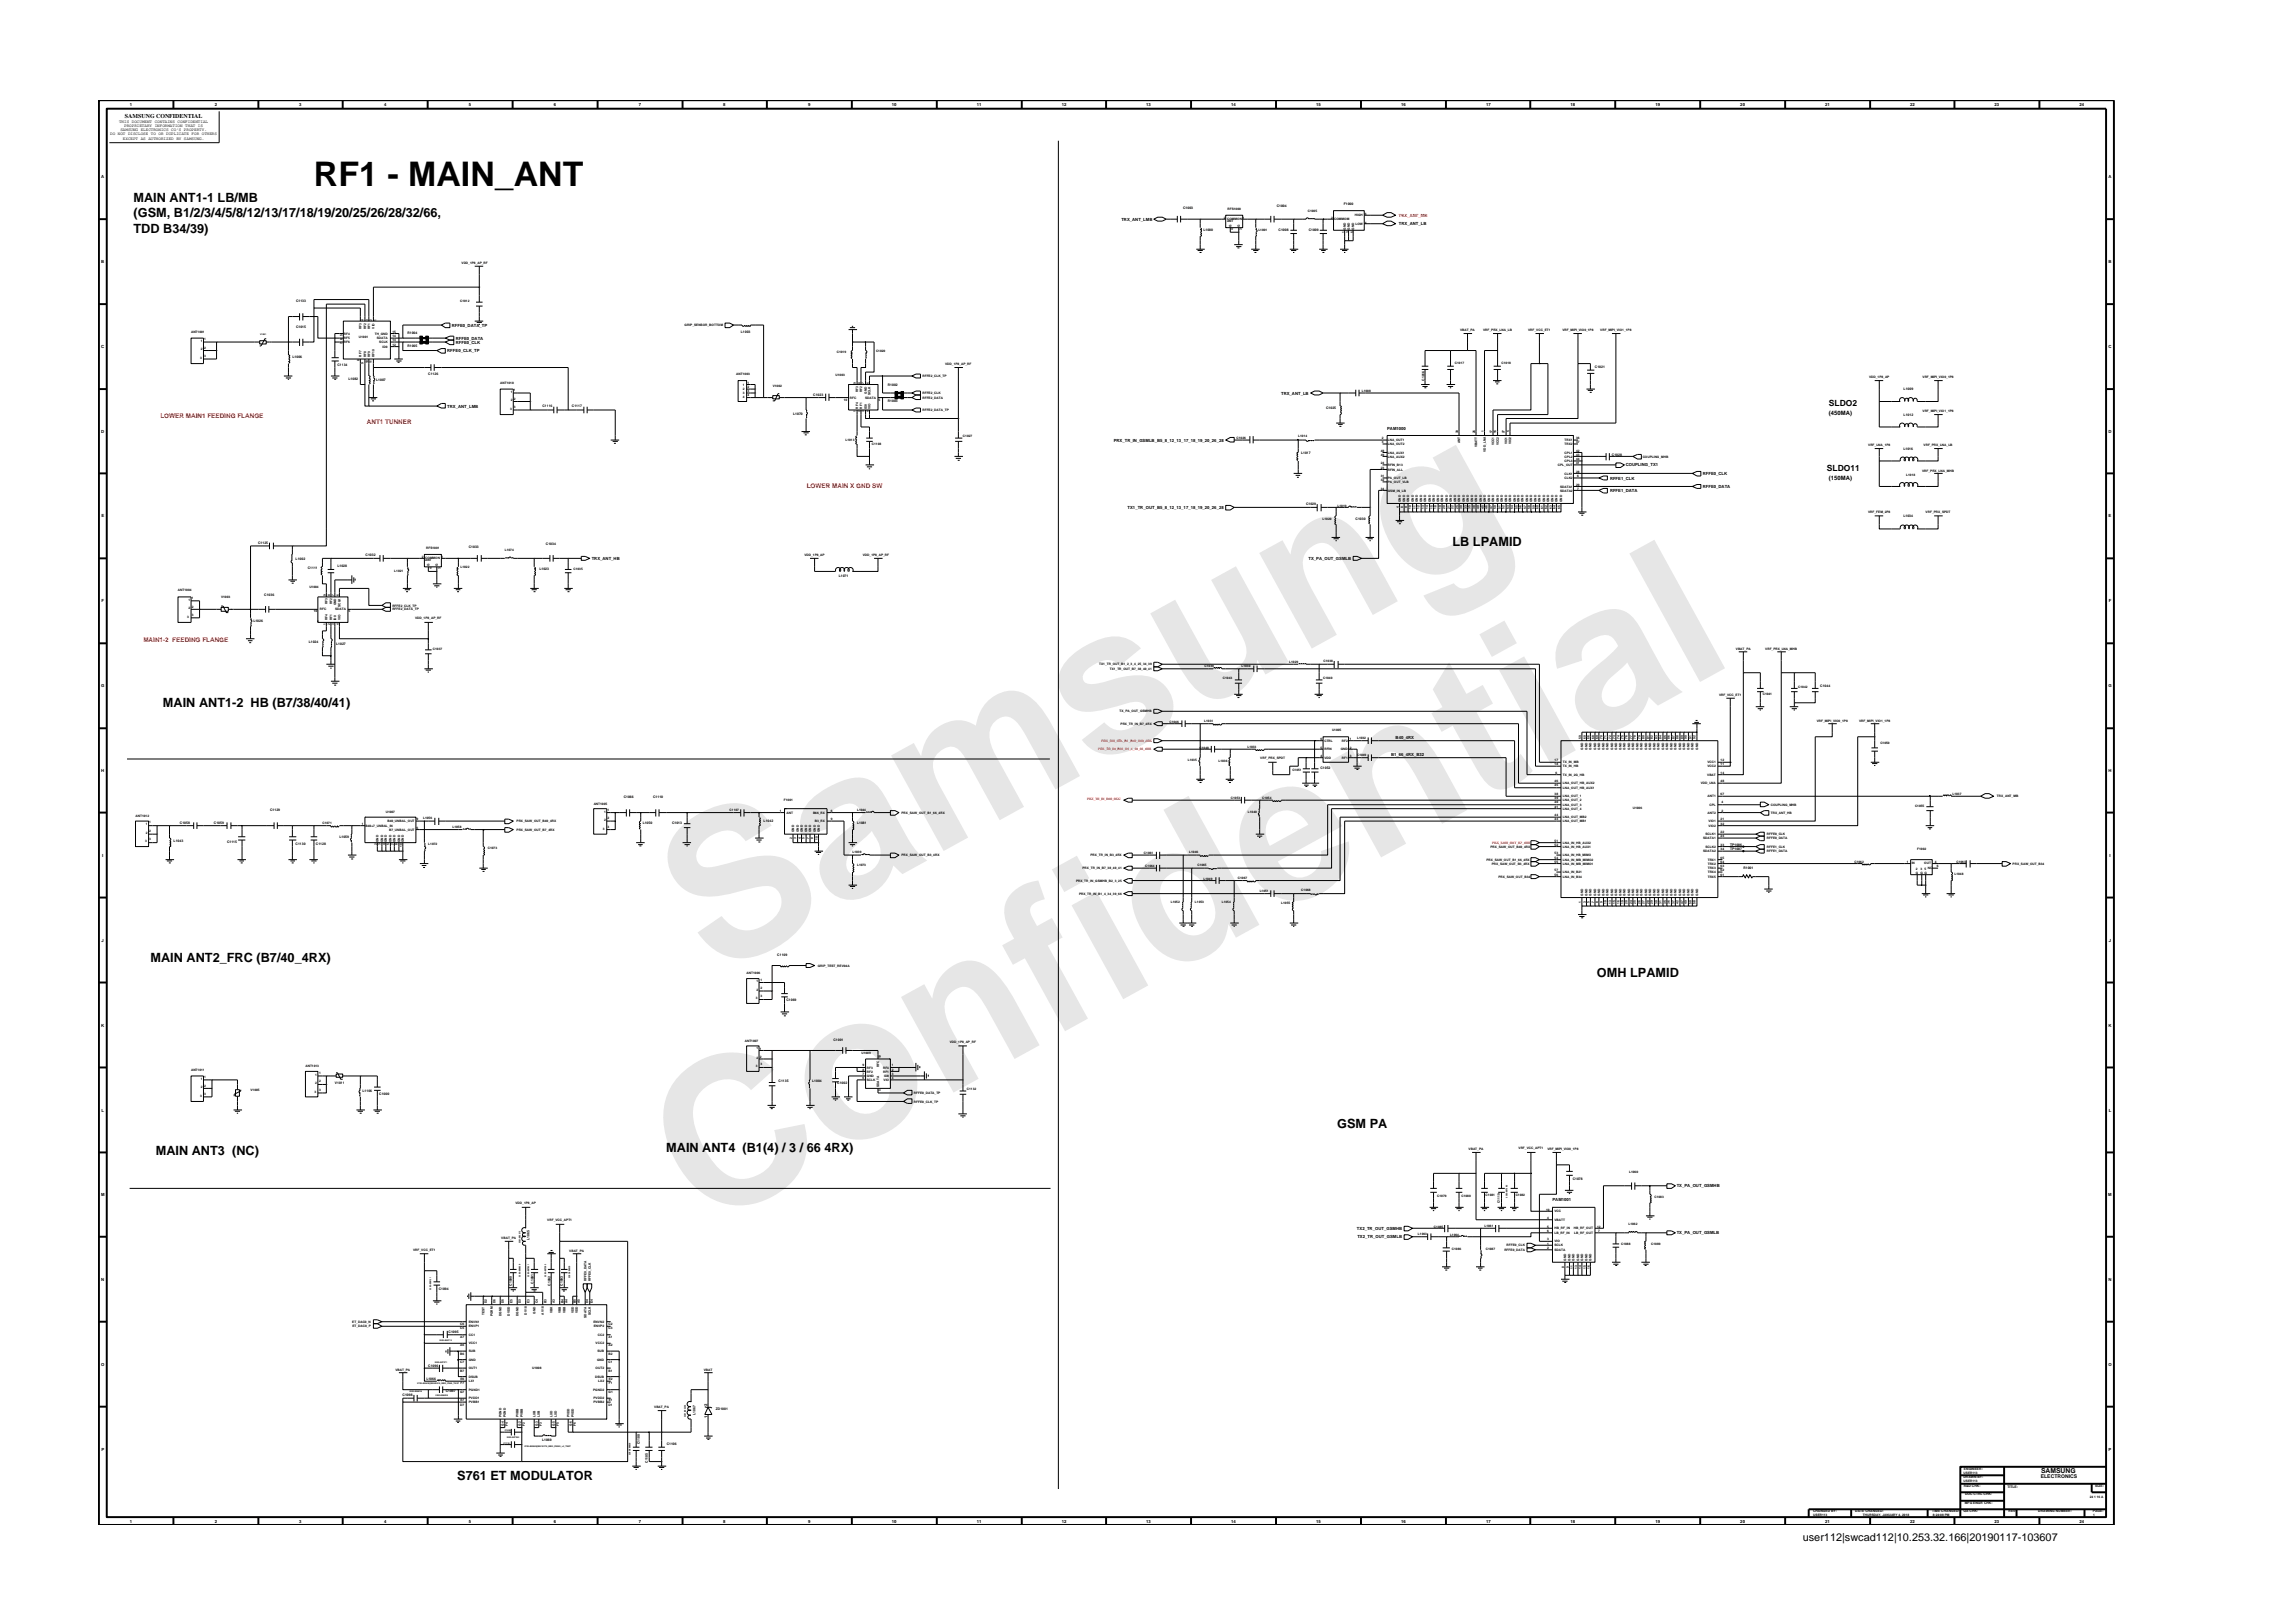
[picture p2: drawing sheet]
<svg xmlns="http://www.w3.org/2000/svg" width="297mm" height="210mm" viewBox="0 0 297 210" stroke-linecap="round" stroke-linejoin="round" font-family="sans-serif">
<defs><g id="words">
<g font-size="26.5" fill="#e6e6e6">
<text x="92.4" y="126.7" transform="rotate(-29 92.4 126.7)">Samsung</text>
<text x="91.1" y="159.4" transform="rotate(-29 91.1 159.4)">Confidential</text>
</g>
<text font-size="4.4" x="40.7" y="24.2">RF1 - MAIN_ANT</text>
<g font-size="1.6">
<text x="17.3" y="26.2">MAIN ANT1-1 LB/MB</text>
<text x="17.3" y="28.1">(GSM, B1/2/3/4/5/8/12/13/17/18/19/20/25/26/28/32/66,</text>
<text x="17.3" y="30.2">TDD B34/39)</text>
<text x="188.2" y="70.7">LB LPAMID</text>
<text x="21.1" y="91.6">MAIN ANT1-2 HB (B7/38/40/41)</text>
<text x="19.5" y="124.7">MAIN ANT2_FRC (B7/40_4RX)</text>
<text x="206.9" y="126.6">OMH LPAMID</text>
<text x="20.2" y="149.6">MAIN ANT3 (NC)</text>
<text x="86.3" y="149.3">MAIN ANT4 (B1(4) / 3 / 66 4RX)</text>
<text x="173.2" y="146.2">GSM PA</text>
<text x="59.2" y="191.7">S761 ET MODULATOR</text>
</g>
<text font-size="1.4" x="233.5" y="199.7">user112|swcad112|10.253.32.166|20190117-103607</text>
<g font-size="1.1">
<text x="236.9" y="52.6">SLDO2</text>
<text x="236.7" y="61.1">SLDO11</text>
</g>
<text font-size=".9" x="264.4" y="190.8">SAMSUNG</text>
<g font-size=".8">
<text x="16.2" y="15.3">SAMSUNG CONFIDENTIAL</text>
<text x="236.9" y="53.7">(450MA)</text>
<text x="236.9" y="62.2">(150MA)</text>
</g>
<g font-size=".8" fill="#f00">
<text x="20.8" y="54.2">LOWER MAIN1 FEEDING FLANGE</text>
<text x="47.5" y="54.9">ANT1 TUNNER</text>
<text x="104.5" y="63.3">LOWER MAIN X GND SW</text>
<text x="18.6" y="83.2">MAIN1-2 FEEDING FLANGE</text>
</g>
<text font-size=".7" x="264.4" y="191.5">ELECTRONICS</text>
<g font-size=".5">
<text x="14.3" y="17.5">DO NOT DISCLOSE TO OR DUPLICATE FOR OTHERS</text>
<text x="15.4" y="15.9">THIS DOCUMENT CONTAINS CONFIDENTIAL</text>
<text x="15.6" y="17">SAMSUNG ELECTRONICS CO’S PROPERTY.</text>
<text x="16.1" y="16.4">PROPRIETARY INFORMATION THAT IS</text>
<text x="16.8" y="13.8">1</text>
<text x="27.8" y="13.8">2</text>
<text x="38.7" y="13.8">3</text>
<text x="49.7" y="13.8">4</text>
<text x="60.8" y="13.8">5</text>
<text x="71.8" y="13.8">6</text>
<text x="82.8" y="13.8">7</text>
<text x="93.7" y="13.8">8</text>
<text x="104.7" y="13.8">9</text>
<text x="115.5" y="13.8">10</text>
<text x="126.6" y="13.8">11</text>
<text x="137.6" y="13.8">12</text>
<text x="148.5" y="13.8">13</text>
<text x="159.5" y="13.8">14</text>
<text x="170.5" y="13.8">15</text>
<text x="181.5" y="13.8">16</text>
<text x="192.5" y="13.8">17</text>
<text x="203.4" y="13.8">18</text>
<text x="214.4" y="13.8">19</text>
<text x="225.4" y="13.8">20</text>
<text x="236.5" y="13.8">21</text>
<text x="247.5" y="13.8">22</text>
<text x="258.4" y="13.8">23</text>
<text x="269.4" y="13.8">24</text>
<text x="13.1" y="23.1">A</text>
<text x="15.9" y="18.1">EXCEPT AS AUTHORIZED BY SAMSUNG.</text>
<text x="273.1" y="23.1">A</text>
<text x="145.3" y="28.6">TRX_ANT_LMB</text>
<text x="181.2" y="29.2">TRX_ANT_LB</text>
<text x="13.1" y="34.1">B</text>
<text x="273.1" y="34.1">B</text>
<text x="13.1" y="45.1">C</text>
<text x="57.9" y="45.6">RFFE0_CLK_TP</text>
<text x="58.5" y="42.3">RFFE0_DATA_TP</text>
<text x="59" y="44.5">RFFE0_CLK</text>
<text x="59" y="44">RFFE0_DATA</text>
<text x="273.1" y="45.1">C</text>
<text x="57.9" y="52.8">TRX_ANT_LMB</text>
<text x="166" y="51.1">TRX_ANT_LB</text>
<text x="13.1" y="56.1">D</text>
<text x="144.3" y="57.2">PRX_TR_IN_GSMLB_B5_8_12_13_17_18_19_20_26_28</text>
<text x="179.7" y="55.7">PAM1000</text>
<text x="273.1" y="56.1">D</text>
<text x="146.1" y="65.9">TX1_TR_OUT_B5_8_12_13_17_18_19_20_26_28</text>
<text x="208.6" y="62.1">RFFE1_CLK</text>
<text x="208.6" y="63.7">RFFE1_DATA</text>
<text x="210.6" y="60.4">COUPLING_TX1</text>
<text x="220.6" y="61.5">RFFE0_CLK</text>
<text x="220.6" y="63.2">RFFE0_DATA</text>
<text x="13.1" y="67">E</text>
<text x="273.1" y="67">E</text>
<text x="76.7" y="72.5">TRX_ANT_HB</text>
<text x="169.5" y="72.5">TX_PA_OUT_GSMLB</text>
<text x="13.2" y="78">F</text>
<text x="273.2" y="78">F</text>
<text x="13.1" y="89">G</text>
<text x="273.1" y="89">G</text>
<text x="180.8" y="95.7">B40_4RX</text>
<text x="13.1" y="100.1">H</text>
<text x="180.2" y="97.9">B1_66_4RX_B32</text>
<text x="273.1" y="100.1">H</text>
<text x="13.2" y="111">I</text>
<text x="273.3" y="111">I</text>
<text x="13.2" y="122">J</text>
<text x="273.2" y="122">J</text>
<text x="13.1" y="133">K</text>
<text x="273.1" y="133">K</text>
<text x="13.2" y="144">L</text>
<text x="273.2" y="144">L</text>
<text x="13.1" y="154.9">M</text>
<text x="201.1" y="155.6">PAM1001</text>
<text x="217.2" y="153.8">TX_PA_OUT_GSMHB</text>
<text x="273.1" y="154.9">M</text>
<text x="175.8" y="159.3">TX2_TR_OUT_GSMHB</text>
<text x="175.8" y="160.4">TX2_TR_OUT_GSMLB</text>
<text x="217.2" y="159.9">TX_PA_OUT_GSMLB</text>
<text x="13.1" y="165.9">N</text>
<text x="273.1" y="165.9">N</text>
<text x="13.1" y="176.9">O</text>
<text x="273.1" y="176.9">O</text>
<text x="91.6" y="183.8" transform="rotate(-90 91.6 183.8)">1</text>
<text x="91.6" y="182.1" transform="rotate(-90 91.6 182.1)">2</text>
<text x="13.1" y="187.9">P</text>
<text x="273.1" y="187.9">P</text>
<text x="16.8" y="197.2">1</text>
<text x="27.8" y="197.2">2</text>
<text x="38.7" y="197.2">3</text>
<text x="49.7" y="197.2">4</text>
<text x="60.8" y="197.2">5</text>
<text x="71.8" y="197.2">6</text>
<text x="82.8" y="197.2">7</text>
<text x="93.7" y="197.2">8</text>
<text x="104.7" y="197.2">9</text>
<text x="115.5" y="197.2">10</text>
<text x="126.6" y="197.2">11</text>
<text x="137.6" y="197.2">12</text>
<text x="148.5" y="197.2">13</text>
<text x="159.5" y="197.2">14</text>
<text x="170.5" y="197.2">15</text>
<text x="181.5" y="197.2">16</text>
<text x="192.5" y="197.2">17</text>
<text x="203.4" y="197.2">18</text>
<text x="214.4" y="197.2">19</text>
<text x="225.4" y="197.2">20</text>
<text x="236.5" y="197.2">21</text>
<text x="247.5" y="197.2">22</text>
<text x="258.4" y="197.2">23</text>
<text x="269.4" y="197.2">24</text>
</g>
<text font-size=".5" fill="#f00" x="181.2" y="28.1">TRX_ANT_MB</text>
<g font-size=".4">
<text x="153.3" y="27">C1003</text>
<text x="155.9" y="29.9">L1000</text>
<text x="158.5" y="28.3">2</text>
<text x="158.9" y="28.7">ANT</text>
<text x="159" y="28.5">COMMON</text>
<text x="159" y="27.2">RFS1000</text>
<text x="159.5" y="29.4" transform="rotate(-90 159.5 29.4)">G</text>
<text x="159.8" y="29.7" transform="rotate(-90 159.8 29.7)">4</text>
<text x="160.6" y="29.4" transform="rotate(-90 160.6 29.4)">G</text>
<text x="160.9" y="29.7" transform="rotate(-90 160.9 29.7)">3</text>
<text x="161" y="28.3">1</text>
<text x="163" y="29.9">L1001</text>
<text x="165.4" y="26.9">C1004</text>
<text x="165.6" y="29.9">C1008</text>
<text x="169.4" y="27.5">C1005</text>
<text x="169.5" y="29.9">C1009</text>
<text x="172.4" y="28.4">2</text>
<text x="172.8" y="28.5">COMMOM</text>
<text x="174.1" y="26.6">F1000</text>
<text x="174.3" y="29.7" transform="rotate(-90 174.3 29.7)">GND</text>
<text x="174.8" y="29.7" transform="rotate(-90 174.8 29.7)">GND</text>
<text x="175.4" y="29.7" transform="rotate(-90 175.4 29.7)">GND</text>
<text x="175.5" y="28">HIGH</text>
<text x="175.6" y="29.1">LOW</text>
<text x="176.8" y="27.9">6</text>
<text x="176.8" y="29">4</text>
<text x="59.8" y="34.2">VDD_1P8_AP_RF</text>
<text x="174.2" y="30.1" transform="rotate(-90 174.2 30.1)">1</text>
<text x="174.7" y="30.1" transform="rotate(-90 174.7 30.1)">3</text>
<text x="175.3" y="30.1" transform="rotate(-90 175.3 30.1)">5</text>
<text x="38.4" y="39.1">C1133</text>
<text x="47.1" y="41.5" transform="rotate(-90 47.1 41.5)">4</text>
<text x="47.7" y="41.5" transform="rotate(-90 47.7 41.5)">3</text>
<text x="48.2" y="41.5" transform="rotate(-90 48.2 41.5)">2</text>
<text x="48.8" y="41.5" transform="rotate(-90 48.8 41.5)">1</text>
<text x="59.6" y="39.1">C1012</text>
<text x="24.8" y="43.1">ANT1001</text>
<text x="25.9" y="46.5">3</text>
<text x="26" y="44.3">1</text>
<text x="26" y="45.4">2</text>
<text x="26.4" y="44.1">1</text>
<text x="26.4" y="45.2">2</text>
<text x="26.4" y="46.3">3</text>
<text x="37.9" y="46.4">L1006</text>
<text x="38.4" y="42.4">C1015</text>
<text x="43.7" y="47.4">C1134</text>
<text x="44.4" y="44.6" transform="rotate(-90 44.4 44.6)">7</text>
<text x="44.4" y="44" transform="rotate(-90 44.4 44)">6</text>
<text x="44.4" y="43.5" transform="rotate(-90 44.4 43.5)">5</text>
<text x="44.5" y="43.4">RF4</text>
<text x="44.5" y="44">RF5</text>
<text x="44.5" y="44.5">RF6</text>
<text x="46.5" y="43.8">U1001</text>
<text x="46.6" y="46.8" transform="rotate(-90 46.6 46.8)">8</text>
<text x="46.8" y="42.6" transform="rotate(-90 46.8 42.6)">RF3</text>
<text x="46.8" y="46.2" transform="rotate(-90 46.8 46.2)">RF7</text>
<text x="47.1" y="47.2" transform="rotate(-90 47.1 47.2)">9</text>
<text x="47.4" y="42.6" transform="rotate(-90 47.4 42.6)">RF2</text>
<text x="47.4" y="46.3" transform="rotate(-90 47.4 46.3)">RF8</text>
<text x="47.7" y="47.1" transform="rotate(-90 47.7 47.1)">10</text>
<text x="47.9" y="46.3" transform="rotate(-90 47.9 46.3)">RF9</text>
<text x="47.9" y="42.6" transform="rotate(-90 47.9 42.6)">RF1</text>
<text x="48.2" y="47.1" transform="rotate(-90 48.2 47.1)">11</text>
<text x="48.5" y="46.3" transform="rotate(-90 48.5 46.3)">RF10</text>
<text x="48.5" y="42.6" transform="rotate(-90 48.5 42.6)">VIO</text>
<text x="48.5" y="43.4">TH_GND</text>
<text x="48.8" y="44">SDATA</text>
<text x="49.1" y="44.5">SCLK</text>
<text x="49.6" y="45.1">ID0</text>
<text x="50.9" y="44.8">12</text>
<text x="50.9" y="44.2">13</text>
<text x="50.9" y="43.7">14</text>
<text x="50.9" y="43.1">15</text>
<text x="52.8" y="43.2">R1004</text>
<text x="52.8" y="44.9">R1005</text>
<text x="88.7" y="42.3">GRIP_SENSOR_BOTTOM</text>
<text x="96" y="43.1">L1003</text>
<text x="108.4" y="45.7">C1019</text>
<text x="113.5" y="45.5">C1020</text>
<text x="122.4" y="47.3">VDD_1P8_AP_RF</text>
<text x="188.5" y="47.2">C1017</text>
<text x="189.1" y="42.9">VBAT_PA</text>
<text x="192.1" y="42.9">VRF_PRX_LNA_LB</text>
<text x="194.5" y="47.2">C1018</text>
<text x="198" y="42.9">VRF_VCC_ET1</text>
<text x="202.4" y="42.9">VRF_MIPI_VIO0_1P8</text>
<text x="206.6" y="47.6">C1021</text>
<text x="207.3" y="42.9">VRF_MIPI_VIO1_1P8</text>
<text x="45.2" y="49.2">L1082</text>
<text x="48.7" y="49.3">L1007</text>
<text x="55.5" y="48.6">C1126</text>
<text x="64.8" y="49.7">ANT1010</text>
<text x="66.1" y="53.1">3</text>
<text x="66.2" y="50.9">1</text>
<text x="66.2" y="52">2</text>
<text x="66.6" y="50.7">1</text>
<text x="66.6" y="51.8">2</text>
<text x="66.6" y="52.9">3</text>
<text x="70.3" y="52.8">C1116</text>
<text x="74.1" y="52.8">C1117</text>
<text x="95.4" y="48.6">ANT1003</text>
<text x="96.2" y="50">1</text>
<text x="96.2" y="50.5">2</text>
<text x="96.2" y="51.1">3</text>
<text x="96.2" y="51.6">4</text>
<text x="96.8" y="49.7">1</text>
<text x="96.8" y="50.2">2</text>
<text x="96.8" y="50.8">3</text>
<text x="96.8" y="51.3">4</text>
<text x="100.1" y="50.1">V1002</text>
<text x="102.8" y="53.7">L1070</text>
<text x="105.4" y="51.3">C1023</text>
<text x="108.2" y="48.7">U1003</text>
<text x="109.3" y="51.9">10</text>
<text x="110.1" y="51.7">RFC</text>
<text x="110.9" y="53.4" transform="rotate(-90 110.9 53.4)">1</text>
<text x="110.9" y="49.7" transform="rotate(-90 110.9 49.7)">9</text>
<text x="111.2" y="52.9" transform="rotate(-90 111.2 52.9)">RF4</text>
<text x="111.2" y="50.8" transform="rotate(-90 111.2 50.8)">RF3</text>
<text x="111.4" y="53.4" transform="rotate(-90 111.4 53.4)">2</text>
<text x="111.4" y="49.7" transform="rotate(-90 111.4 49.7)">8</text>
<text x="111.7" y="52.9" transform="rotate(-90 111.7 52.9)">RF1</text>
<text x="111.7" y="50.8" transform="rotate(-90 111.7 50.8)">RF2</text>
<text x="112" y="53.4" transform="rotate(-90 112 53.4)">3</text>
<text x="112" y="49.7" transform="rotate(-90 112 49.7)">7</text>
<text x="112.1" y="51.7">SDATA</text>
<text x="112.3" y="52.9" transform="rotate(-90 112.3 52.9)">ID0</text>
<text x="112.3" y="51" transform="rotate(-90 112.3 51)">GND</text>
<text x="112.6" y="53.4" transform="rotate(-90 112.6 53.4)">4</text>
<text x="112.6" y="49.7" transform="rotate(-90 112.6 49.7)">6</text>
<text x="112.8" y="52.9" transform="rotate(-90 112.8 52.9)">VIO</text>
<text x="112.8" y="51.2" transform="rotate(-90 112.8 51.2)">SCLK</text>
<text x="113.8" y="51.9">5</text>
<text x="115" y="52">R1003</text>
<text x="115" y="50">R1002</text>
<text x="119.5" y="48.9">RFFE2_CLK_TP</text>
<text x="119.5" y="53.3">RFFE2_DATA_TP</text>
<text x="119.5" y="51.7">RFFE2_DATA</text>
<text x="119.5" y="51.1">RFFE2_CLK</text>
<text x="171.8" y="53">C1025</text>
<text x="176.4" y="50.8">L1008</text>
<text x="184.5" y="49.3" transform="rotate(-90 184.5 49.3)">C1016</text>
<text x="242.1" y="49">VDD_1P8_AP</text>
<text x="246.6" y="50.6">L1009</text>
<text x="246.6" y="53.9">L1012</text>
<text x="249" y="49">VRF_MIPI_VIO0_1P8</text>
<text x="249.1" y="53.4">VRF_MIPI_VIO1_1P8</text>
<text x="109.5" y="57.1">L1013</text>
<text x="112.9" y="57.6">C1108</text>
<text x="124.7" y="56.7">C1027</text>
<text x="160.2" y="56.8">C1026</text>
<text x="168.2" y="56.7">L1014</text>
<text x="168.5" y="58.8">L1017</text>
<text x="178.9" y="59">49</text>
<text x="178.9" y="58.5">48</text>
<text x="179" y="56.8">2</text>
<text x="179" y="57.4">3</text>
<text x="179.8" y="57.2">LNA_OUT1</text>
<text x="179.8" y="59.3">LNA_AUX2</text>
<text x="179.8" y="58.8">LNA_AUX1</text>
<text x="179.8" y="57.7">LNA_OUT2</text>
<text x="188.9" y="56.1" transform="rotate(-90 188.9 56.1)">39</text>
<text x="189.2" y="57.4" transform="rotate(-90 189.2 57.4)">ANT</text>
<text x="191.1" y="56.1" transform="rotate(-90 191.1 56.1)">26</text>
<text x="191.4" y="58" transform="rotate(-90 191.4 58)">VBATT</text>
<text x="192.2" y="56" transform="rotate(-90 192.2 56)">1</text>
<text x="192.5" y="58.5" transform="rotate(-90 192.5 58.5)">VDD_LNA</text>
<text x="193.3" y="56.1" transform="rotate(-90 193.3 56.1)">17</text>
<text x="193.6" y="57.7" transform="rotate(-90 193.6 57.7)">VCC1</text>
<text x="193.8" y="56.1" transform="rotate(-90 193.8 56.1)">16</text>
<text x="194.2" y="57.7" transform="rotate(-90 194.2 57.7)">VCC2</text>
<text x="194.9" y="56.1" transform="rotate(-90 194.9 56.1)">27</text>
<text x="195.3" y="57.5" transform="rotate(-90 195.3 57.5)">VIO1</text>
<text x="195.5" y="56" transform="rotate(-90 195.5 56)">5</text>
<text x="195.8" y="57.5" transform="rotate(-90 195.8 57.5)">VIO2</text>
<text x="202.7" y="58.8">CPL1</text>
<text x="202.7" y="59.3">CPL2</text>
<text x="202.7" y="59.9">CPL3</text>
<text x="202.7" y="57.2">TRX1</text>
<text x="202.7" y="57.7">TRX2</text>
<text x="204.2" y="58.5">42</text>
<text x="204.2" y="59">43</text>
<text x="204.2" y="59.6">44</text>
<text x="204.2" y="56.8">36</text>
<text x="204.2" y="57.4">37</text>
<text x="208.8" y="59">C1028</text>
<text x="212.8" y="59.3">COUPLING_MHB</text>
<text x="242" y="57.8">VRF_LNA_1P8</text>
<text x="246.6" y="58.3">L1016</text>
<text x="249.2" y="57.8">VRF_PRX_LNA_LB</text>
<text x="169.2" y="65.5">C1029</text>
<text x="173.3" y="65.6">L1019</text>
<text x="178.9" y="60.7">23</text>
<text x="178.9" y="60.1">24</text>
<text x="178.9" y="63.4">34</text>
<text x="178.9" y="61.8">31</text>
<text x="178.9" y="62.3">32</text>
<text x="179.8" y="61">RFIN_ALL</text>
<text x="179.8" y="60.4">RFIN_B13</text>
<text x="179.8" y="63.7">GSM_IN_LB</text>
<text x="179.8" y="62.1">PA_OUT_LB</text>
<text x="179.8" y="62.6">PA_OUT_VLB</text>
<text x="181.2" y="65.8" transform="rotate(-90 181.2 65.8)">4</text>
<text x="181.4" y="65.1" transform="rotate(-90 181.4 65.1)">GND</text>
<text x="181.8" y="65.8" transform="rotate(-90 181.8 65.8)">8</text>
<text x="182" y="65.1" transform="rotate(-90 182 65.1)">GND</text>
<text x="182.3" y="65.8" transform="rotate(-90 182.3 65.8)">9</text>
<text x="182.6" y="65.1" transform="rotate(-90 182.6 65.1)">GND</text>
<text x="182.8" y="66" transform="rotate(-90 182.8 66)">10</text>
<text x="183.1" y="65.1" transform="rotate(-90 183.1 65.1)">GND</text>
<text x="183.4" y="66" transform="rotate(-90 183.4 66)">11</text>
<text x="183.7" y="65.1" transform="rotate(-90 183.7 65.1)">GND</text>
<text x="183.9" y="66" transform="rotate(-90 183.9 66)">12</text>
<text x="184.2" y="65.1" transform="rotate(-90 184.2 65.1)">GND</text>
<text x="184.5" y="66" transform="rotate(-90 184.5 66)">13</text>
<text x="184.8" y="65.1" transform="rotate(-90 184.8 65.1)">GND</text>
<text x="185" y="66" transform="rotate(-90 185 66)">14</text>
<text x="185.3" y="65.1" transform="rotate(-90 185.3 65.1)">GND</text>
<text x="185.6" y="66" transform="rotate(-90 185.6 66)">15</text>
<text x="185.9" y="65.1" transform="rotate(-90 185.9 65.1)">GND</text>
<text x="186.1" y="66" transform="rotate(-90 186.1 66)">18</text>
<text x="186.4" y="65.1" transform="rotate(-90 186.4 65.1)">GND</text>
<text x="186.7" y="66" transform="rotate(-90 186.7 66)">19</text>
<text x="187" y="65.1" transform="rotate(-90 187 65.1)">GND</text>
<text x="187.2" y="66" transform="rotate(-90 187.2 66)">20</text>
<text x="187.5" y="65.1" transform="rotate(-90 187.5 65.1)">GND</text>
<text x="187.8" y="66" transform="rotate(-90 187.8 66)">21</text>
<text x="188.1" y="65.1" transform="rotate(-90 188.1 65.1)">GND</text>
<text x="188.3" y="66" transform="rotate(-90 188.3 66)">22</text>
<text x="188.6" y="65.1" transform="rotate(-90 188.6 65.1)">GND</text>
<text x="188.9" y="66" transform="rotate(-90 188.9 66)">25</text>
<text x="189.2" y="65.1" transform="rotate(-90 189.2 65.1)">GND</text>
<text x="189.4" y="66" transform="rotate(-90 189.4 66)">30</text>
<text x="189.7" y="65.1" transform="rotate(-90 189.7 65.1)">GND</text>
<text x="190" y="66" transform="rotate(-90 190 66)">33</text>
<text x="190.3" y="65.1" transform="rotate(-90 190.3 65.1)">GND</text>
<text x="190.5" y="66" transform="rotate(-90 190.5 66)">35</text>
<text x="190.8" y="65.1" transform="rotate(-90 190.8 65.1)">GND</text>
<text x="191.1" y="66" transform="rotate(-90 191.1 66)">38</text>
<text x="191.4" y="65.1" transform="rotate(-90 191.4 65.1)">GND</text>
<text x="191.6" y="66" transform="rotate(-90 191.6 66)">40</text>
<text x="191.9" y="65.1" transform="rotate(-90 191.9 65.1)">GND</text>
<text x="192.2" y="66" transform="rotate(-90 192.2 66)">45</text>
<text x="192.5" y="65.1" transform="rotate(-90 192.5 65.1)">GND</text>
<text x="192.7" y="66" transform="rotate(-90 192.7 66)">46</text>
<text x="193" y="65.1" transform="rotate(-90 193 65.1)">GND</text>
<text x="193.3" y="66" transform="rotate(-90 193.3 66)">47</text>
<text x="193.6" y="65.1" transform="rotate(-90 193.6 65.1)">GND</text>
<text x="193.8" y="66" transform="rotate(-90 193.8 66)">50</text>
<text x="194.1" y="65.1" transform="rotate(-90 194.1 65.1)">GND</text>
<text x="194.4" y="66" transform="rotate(-90 194.4 66)">51</text>
<text x="194.7" y="65.1" transform="rotate(-90 194.7 65.1)">GND</text>
<text x="194.9" y="66" transform="rotate(-90 194.9 66)">52</text>
<text x="195.3" y="65.1" transform="rotate(-90 195.3 65.1)">GND</text>
<text x="195.5" y="66" transform="rotate(-90 195.5 66)">53</text>
<text x="195.8" y="65.1" transform="rotate(-90 195.8 65.1)">GND</text>
<text x="196" y="66" transform="rotate(-90 196 66)">54</text>
<text x="196.4" y="65.1" transform="rotate(-90 196.4 65.1)">GND</text>
<text x="196.6" y="66" transform="rotate(-90 196.6 66)">55</text>
<text x="196.9" y="65.1" transform="rotate(-90 196.9 65.1)">GND</text>
<text x="197.1" y="66" transform="rotate(-90 197.1 66)">56</text>
<text x="197.4" y="65.1" transform="rotate(-90 197.4 65.1)">GND</text>
<text x="197.7" y="66" transform="rotate(-90 197.7 66)">57</text>
<text x="198" y="65.1" transform="rotate(-90 198 65.1)">GND</text>
<text x="198.2" y="66" transform="rotate(-90 198.2 66)">58</text>
<text x="198.5" y="65.1" transform="rotate(-90 198.5 65.1)">GND</text>
<text x="198.8" y="66" transform="rotate(-90 198.8 66)">59</text>
<text x="199.1" y="65.1" transform="rotate(-90 199.1 65.1)">GND</text>
<text x="199.3" y="66" transform="rotate(-90 199.3 66)">60</text>
<text x="199.6" y="65.1" transform="rotate(-90 199.6 65.1)">GND</text>
<text x="199.9" y="66" transform="rotate(-90 199.9 66)">61</text>
<text x="200.2" y="65.1" transform="rotate(-90 200.2 65.1)">GND</text>
<text x="200.4" y="66" transform="rotate(-90 200.4 66)">62</text>
<text x="200.7" y="65.1" transform="rotate(-90 200.7 65.1)">GND</text>
<text x="201" y="66" transform="rotate(-90 201 66)">63</text>
<text x="201.3" y="65.1" transform="rotate(-90 201.3 65.1)">GND</text>
<text x="201.5" y="66" transform="rotate(-90 201.5 66)">64</text>
<text x="201.8" y="65.1" transform="rotate(-90 201.8 65.1)">GND</text>
<text x="201.8" y="60.4">CPL_OUT</text>
<text x="202.1" y="63.7">SDATA2</text>
<text x="202.1" y="63.2">SDATA1</text>
<text x="202.1" y="66" transform="rotate(-90 202.1 66)">65</text>
<text x="202.4" y="65.1" transform="rotate(-90 202.4 65.1)">GND</text>
<text x="202.7" y="62.1">CLK2</text>
<text x="202.7" y="61.5">CLK1</text>
<text x="204.2" y="60.1">41</text>
<text x="204.2" y="61.2">28</text>
<text x="204.2" y="62.9">29</text>
<text x="204.3" y="61.8">6</text>
<text x="204.3" y="63.4">7</text>
<text x="246.9" y="61.6">L1018</text>
<text x="249" y="61.1">VRF_PRX_LNA_MHB</text>
<text x="33.4" y="70.5">C1125</text>
<text x="55.2" y="71.1">RFS1001</text>
<text x="60.7" y="71">C1033</text>
<text x="65.4" y="71.4">L1074</text>
<text x="70.7" y="70.6">C1034</text>
<text x="104.2" y="72">VDD_1P8_AP</text>
<text x="111.8" y="72">VDD_1P8_AP_RF</text>
<text x="171.3" y="67.4">L1020</text>
<text x="175.6" y="67.3">C1030</text>
<text x="242" y="66.5">VRF_FEM_2P8</text>
<text x="246.6" y="67">L1034</text>
<text x="249.5" y="66.5">VRF_PRX_SPDT</text>
<text x="23.1" y="76.6">ANT1004</text>
<text x="24.4" y="77.8">1</text>
<text x="24.8" y="77.6">1</text>
<text x="28.6" y="77.5">V1003</text>
<text x="34.2" y="77.2">C1036</text>
<text x="38.3" y="72.5">L1002</text>
<text x="39.9" y="73.8">C1111</text>
<text x="40.1" y="76.2">U1004</text>
<text x="42.2" y="77.2" transform="rotate(-90 42.2 77.2)">9</text>
<text x="42.8" y="77.2" transform="rotate(-90 42.8 77.2)">8</text>
<text x="43.3" y="77.2" transform="rotate(-90 43.3 77.2)">7</text>
<text x="43.7" y="73.4">L1028</text>
<text x="43.9" y="77.2" transform="rotate(-90 43.9 77.2)">6</text>
<text x="47.4" y="72.1">C1032</text>
<text x="51.1" y="74.1">L1021</text>
<text x="54.6" y="72.2">2</text>
<text x="55.1" y="72.7">ANT</text>
<text x="55.1" y="72.4">COMMON</text>
<text x="55.6" y="73.3" transform="rotate(-90 55.6 73.3)">G</text>
<text x="56" y="73.7" transform="rotate(-90 56 73.7)">4</text>
<text x="56.7" y="73.3" transform="rotate(-90 56.7 73.3)">G</text>
<text x="57.1" y="73.7" transform="rotate(-90 57.1 73.7)">3</text>
<text x="57.2" y="72.2">1</text>
<text x="59.7" y="73.6">L1022</text>
<text x="69.9" y="73.9">L1023</text>
<text x="74.3" y="73.9">C1035</text>
<text x="108.7" y="74.7">L1071</text>
<text x="24.2" y="80">3</text>
<text x="24.4" y="78.9">2</text>
<text x="24.8" y="79.8">3</text>
<text x="24.8" y="78.7">2</text>
<text x="32.8" y="80.5">L1026</text>
<text x="40" y="83.3">L1024</text>
<text x="40.6" y="79.3">10</text>
<text x="41.4" y="79.1">RFC</text>
<text x="42.2" y="80.9" transform="rotate(-90 42.2 80.9)">1</text>
<text x="42.4" y="80.4" transform="rotate(-90 42.4 80.4)">RF4</text>
<text x="42.4" y="78.3" transform="rotate(-90 42.4 78.3)">RF3</text>
<text x="42.8" y="80.9" transform="rotate(-90 42.8 80.9)">2</text>
<text x="43" y="78.3" transform="rotate(-90 43 78.3)">RF2</text>
<text x="43" y="80.4" transform="rotate(-90 43 80.4)">RF1</text>
<text x="43.3" y="80.9" transform="rotate(-90 43.3 80.9)">3</text>
<text x="43.4" y="79.1">SDATA</text>
<text x="43.5" y="78.4" transform="rotate(-90 43.5 78.4)">GND</text>
<text x="43.5" y="80.4" transform="rotate(-90 43.5 80.4)">ID0</text>
<text x="43.5" y="83.5">L1027</text>
<text x="43.9" y="80.9" transform="rotate(-90 43.9 80.9)">4</text>
<text x="44.1" y="78.6" transform="rotate(-90 44.1 78.6)">SCLK</text>
<text x="44.1" y="80.4" transform="rotate(-90 44.1 80.4)">VIO</text>
<text x="45.2" y="79.3">5</text>
<text x="50.8" y="79.1">RFFE2_DATA_TP</text>
<text x="50.8" y="78.6">RFFE2_CLK_TP</text>
<text x="53.8" y="80.2">VDD_1P8_AP_RF</text>
<text x="56.1" y="84.2">C1037</text>
<text x="142.4" y="86.2">TX1_TR_OUT_B1_2_3_4_25_34_39</text>
<text x="143.8" y="86.8">TX1_TR_OUT_B7_38_40_41</text>
<text x="156" y="86.5">C1039</text>
<text x="158.4" y="88">C1043</text>
<text x="160.8" y="86.5">L1030</text>
<text x="167" y="85.8">L1029</text>
<text x="171.4" y="88">C1040</text>
<text x="171.5" y="85.8">C1038</text>
<text x="224.9" y="84.2">VBAT_PA</text>
<text x="228.7" y="84.2">VRF_PRX_LNA_MHB</text>
<text x="232.9" y="89.1">C1042</text>
<text x="235.8" y="89">C1044</text>
<text x="145" y="92.3">TX_PA_OUT_GSMHB</text>
<text x="145.2" y="93.9">PRX_TR_IN_B7_4RX</text>
<text x="151.5" y="93.7">C1046</text>
<text x="156" y="93.5">L1031</text>
<text x="171.1" y="95.9">6</text>
<text x="172.6" y="94.8">U1005</text>
<text x="174.9" y="95.9">1</text>
<text x="175.8" y="95.7">L1032</text>
<text x="204.8" y="95.7" transform="rotate(-90 204.8 95.7)">59</text>
<text x="205.4" y="95.7" transform="rotate(-90 205.4 95.7)">60</text>
<text x="205.9" y="95.7" transform="rotate(-90 205.9 95.7)">66</text>
<text x="206.5" y="95.7" transform="rotate(-90 206.5 95.7)">68</text>
<text x="207" y="95.7" transform="rotate(-90 207 95.7)">69</text>
<text x="207.6" y="95.7" transform="rotate(-90 207.6 95.7)">70</text>
<text x="208.1" y="95.7" transform="rotate(-90 208.1 95.7)">71</text>
<text x="208.7" y="95.7" transform="rotate(-90 208.7 95.7)">72</text>
<text x="209.2" y="95.7" transform="rotate(-90 209.2 95.7)">73</text>
<text x="209.8" y="95.7" transform="rotate(-90 209.8 95.7)">74</text>
<text x="210.3" y="95.7" transform="rotate(-90 210.3 95.7)">75</text>
<text x="210.8" y="95.7" transform="rotate(-90 210.8 95.7)">76</text>
<text x="211.4" y="95.7" transform="rotate(-90 211.4 95.7)">77</text>
<text x="211.9" y="95.7" transform="rotate(-90 211.9 95.7)">78</text>
<text x="212.5" y="95.7" transform="rotate(-90 212.5 95.7)">79</text>
<text x="213" y="95.7" transform="rotate(-90 213 95.7)">80</text>
<text x="213.6" y="95.7" transform="rotate(-90 213.6 95.7)">81</text>
<text x="214.1" y="95.7" transform="rotate(-90 214.1 95.7)">82</text>
<text x="214.7" y="95.7" transform="rotate(-90 214.7 95.7)">83</text>
<text x="215.2" y="95.7" transform="rotate(-90 215.2 95.7)">84</text>
<text x="215.8" y="95.7" transform="rotate(-90 215.8 95.7)">85</text>
<text x="216.3" y="95.7" transform="rotate(-90 216.3 95.7)">86</text>
<text x="216.9" y="95.7" transform="rotate(-90 216.9 95.7)">87</text>
<text x="217.4" y="95.7" transform="rotate(-90 217.4 95.7)">88</text>
<text x="218" y="95.7" transform="rotate(-90 218 95.7)">89</text>
<text x="218.5" y="95.7" transform="rotate(-90 218.5 95.7)">90</text>
<text x="219.1" y="95.7" transform="rotate(-90 219.1 95.7)">91</text>
<text x="219.6" y="95.7" transform="rotate(-90 219.6 95.7)">92</text>
<text x="222.7" y="90.2">VRF_VCC_ET1</text>
<text x="228.3" y="90">C1041</text>
<text x="235.3" y="93.5">VRF_MIPI_VIO0_1P8</text>
<text x="240.8" y="93.5">VRF_MIPI_VIO1_1P8</text>
<text x="153.9" y="98.6">L1035</text>
<text x="155.4" y="97">C1048</text>
<text x="157.8" y="98.7">L1036</text>
<text x="161.6" y="96.8">L1033</text>
<text x="163.3" y="98.3">VRF_PRX_SPDT</text>
<text x="167.4" y="99.9">C1051</text>
<text x="171.1" y="99.7">C1052</text>
<text x="171.1" y="97">5</text>
<text x="171.1" y="98.1">4</text>
<text x="171.6" y="97.2">RFIN</text>
<text x="171.6" y="98.3">VDD</text>
<text x="171.6" y="96.1">CTRL</text>
<text x="173.7" y="97.2">GND</text>
<text x="173.8" y="96.1">RF2</text>
<text x="173.8" y="98.3">RF1</text>
<text x="174.9" y="97">2</text>
<text x="174.9" y="98.1">3</text>
<text x="175.8" y="97.9">C1049</text>
<text x="201.4" y="101.9">45</text>
<text x="201.4" y="101.4">46</text>
<text x="201.4" y="98.6">17</text>
<text x="201.4" y="99.2">18</text>
<text x="201.5" y="100.3">6</text>
<text x="202.5" y="100.5">TX_IN_2G_HB</text>
<text x="202.5" y="101.6">LNA_OUT_HB_AUX2</text>
<text x="202.5" y="98.9">TX_IN_MB</text>
<text x="202.5" y="99.4">TX_IN_HB</text>
<text x="205.1" y="97.1" transform="rotate(-90 205.1 97.1)">GND</text>
<text x="205.7" y="97.1" transform="rotate(-90 205.7 97.1)">GND</text>
<text x="206.2" y="97.1" transform="rotate(-90 206.2 97.1)">GND</text>
<text x="206.8" y="97.1" transform="rotate(-90 206.8 97.1)">GND</text>
<text x="207.3" y="97.1" transform="rotate(-90 207.3 97.1)">GND</text>
<text x="207.9" y="97.1" transform="rotate(-90 207.9 97.1)">GND</text>
<text x="208.4" y="97.1" transform="rotate(-90 208.4 97.1)">GND</text>
<text x="209" y="97.1" transform="rotate(-90 209 97.1)">GND</text>
<text x="209.5" y="97.1" transform="rotate(-90 209.5 97.1)">GND</text>
<text x="210.1" y="97.1" transform="rotate(-90 210.1 97.1)">GND</text>
<text x="210.6" y="97.1" transform="rotate(-90 210.6 97.1)">GND</text>
<text x="211.2" y="97.1" transform="rotate(-90 211.2 97.1)">GND</text>
<text x="211.7" y="97.1" transform="rotate(-90 211.7 97.1)">GND</text>
<text x="212.3" y="97.1" transform="rotate(-90 212.3 97.1)">GND</text>
<text x="212.8" y="97.1" transform="rotate(-90 212.8 97.1)">GND</text>
<text x="213.4" y="97.1" transform="rotate(-90 213.4 97.1)">GND</text>
<text x="213.9" y="97.1" transform="rotate(-90 213.9 97.1)">GND</text>
<text x="214.5" y="97.1" transform="rotate(-90 214.5 97.1)">GND</text>
<text x="215" y="97.1" transform="rotate(-90 215 97.1)">GND</text>
<text x="215.6" y="97.1" transform="rotate(-90 215.6 97.1)">GND</text>
<text x="216.1" y="97.1" transform="rotate(-90 216.1 97.1)">GND</text>
<text x="216.7" y="97.1" transform="rotate(-90 216.7 97.1)">GND</text>
<text x="217.2" y="97.1" transform="rotate(-90 217.2 97.1)">GND</text>
<text x="217.8" y="97.1" transform="rotate(-90 217.8 97.1)">GND</text>
<text x="218.3" y="97.1" transform="rotate(-90 218.3 97.1)">GND</text>
<text x="218.9" y="97.1" transform="rotate(-90 218.9 97.1)">GND</text>
<text x="219.4" y="97.1" transform="rotate(-90 219.4 97.1)">GND</text>
<text x="220" y="97.1" transform="rotate(-90 220 97.1)">GND</text>
<text x="220.3" y="101.6">VDD_LNA</text>
<text x="221.2" y="100.5">VBAT</text>
<text x="221.2" y="99.4">VCC2</text>
<text x="221.2" y="98.9">VCC1</text>
<text x="222.9" y="101.4">48</text>
<text x="222.9" y="99.2">11</text>
<text x="222.9" y="98.6">12</text>
<text x="222.9" y="100.3">14</text>
<text x="243.6" y="96.4">C1050</text>
<text x="17.6" y="105.9">ANT1012</text>
<text x="18.9" y="106.9">1</text>
<text x="19.3" y="106.7">1</text>
<text x="19.3" y="107.8">2</text>
<text x="23.3" y="106.8">C1058</text>
<text x="27.7" y="106.8">C1059</text>
<text x="35" y="105">C1129</text>
<text x="41.8" y="106.7">C1071</text>
<text x="46.9" y="106.9">1</text>
<text x="47.4" y="107.1">B40+7_UNBAL_IN</text>
<text x="50" y="105.3">U1007</text>
<text x="50.2" y="106.5">B40_UNBAL_OUT</text>
<text x="50.4" y="107.6">B7_UNBAL_OUT</text>
<text x="54" y="107.4">6</text>
<text x="54" y="106.3">9</text>
<text x="54.8" y="106.1">L1056</text>
<text x="58.6" y="107.2">L1058</text>
<text x="66.9" y="106.5">PRX_SAW_OUT_B40_4RX</text>
<text x="66.9" y="107.6">PRX_SAW_OUT_B7_4RX</text>
<text x="76.9" y="104.3">ANT1005</text>
<text x="78.1" y="107.5">3</text>
<text x="78.3" y="106.4">2</text>
<text x="78.3" y="105.3">1</text>
<text x="78.7" y="107.3">3</text>
<text x="78.7" y="105.1">1</text>
<text x="78.7" y="106.2">2</text>
<text x="80.8" y="103.4">C1066</text>
<text x="83.3" y="106.8">L1050</text>
<text x="84.6" y="103.4">C1110</text>
<text x="87.1" y="106.8">C1013</text>
<text x="94.5" y="105">C1107</text>
<text x="98.9" y="106.5">L1042</text>
<text x="101" y="105.2">1</text>
<text x="101.5" y="103.8">F1001</text>
<text x="101.9" y="105.4">ANT</text>
<text x="102.9" y="107.8" transform="rotate(-90 102.9 107.8)">GND</text>
<text x="103.5" y="107.8" transform="rotate(-90 103.5 107.8)">GND</text>
<text x="104" y="107.8" transform="rotate(-90 104 107.8)">GND</text>
<text x="104.6" y="107.8" transform="rotate(-90 104.6 107.8)">GND</text>
<text x="105.1" y="107.8" transform="rotate(-90 105.1 107.8)">GND</text>
<text x="105.3" y="105.4">B66_RX</text>
<text x="105.6" y="106.5">B3_RX</text>
<text x="105.7" y="107.8" transform="rotate(-90 105.7 107.8)">GND</text>
<text x="106.2" y="107.8" transform="rotate(-90 106.2 107.8)">GND</text>
<text x="107.6" y="106.3">9</text>
<text x="107.6" y="105.2">6</text>
<text x="111" y="106.8">L1081</text>
<text x="111" y="105">L1044</text>
<text x="116.8" y="105.4">PRX_SAW_OUT_B1_66_4RX</text>
<text x="159.5" y="103.5">C1053</text>
<text x="161.7" y="105.3">L1040</text>
<text x="163.5" y="103.5">C1054</text>
<text x="201.4" y="105.8">44</text>
<text x="201.4" y="103">38</text>
<text x="201.4" y="103.6">39</text>
<text x="201.4" y="104.1">40</text>
<text x="201.4" y="104.7">41</text>
<text x="201.4" y="106.3">43</text>
<text x="202.5" y="106">LNA_OUT_MB2</text>
<text x="202.5" y="102.2">LNA_OUT_HB_AUX1</text>
<text x="202.5" y="103.3">LNA_OUT_1</text>
<text x="202.5" y="103.8">LNA_OUT_2</text>
<text x="202.5" y="104.4">LNA_OUT_3</text>
<text x="202.5" y="104.9">LNA_OUT_4</text>
<text x="202.5" y="106.5">LNA_OUT_MB1</text>
<text x="211.5" y="104.7">U1006</text>
<text x="221.2" y="105.4">ANT2</text>
<text x="221.2" y="103.3">ANT1</text>
<text x="221.3" y="107.1">VIO2</text>
<text x="221.3" y="106.5">VIO1</text>
<text x="221.5" y="104.4">CPL</text>
<text x="222.9" y="103">67</text>
<text x="222.9" y="106.9">32</text>
<text x="222.9" y="108">22</text>
<text x="222.9" y="106.3">21</text>
<text x="223" y="105.2">2</text>
<text x="223" y="104.1">4</text>
<text x="229.4" y="105.4">TRX_ANT_HB</text>
<text x="229.4" y="104.4">COUPLING_MHB</text>
<text x="248.1" y="104.6">C1055</text>
<text x="252.9" y="103">L1037</text>
<text x="258.7" y="103.3">TRX_ANT_MB</text>
<text x="18.8" y="109.1">3</text>
<text x="18.9" y="108">2</text>
<text x="19.3" y="108.9">3</text>
<text x="22.5" y="109.1">L1043</text>
<text x="29.4" y="109.2">C1115</text>
<text x="38.3" y="109.4">C1130</text>
<text x="40.9" y="109.4">C1128</text>
<text x="44" y="108.6">L1059</text>
<text x="48.8" y="109.5" transform="rotate(-90 48.8 109.5)">2</text>
<text x="49" y="109.1" transform="rotate(-90 49 109.1)">GND</text>
<text x="49.3" y="109.5" transform="rotate(-90 49.3 109.5)">3</text>
<text x="49.6" y="109.1" transform="rotate(-90 49.6 109.1)">GND</text>
<text x="49.9" y="109.5" transform="rotate(-90 49.9 109.5)">4</text>
<text x="50.1" y="109.1" transform="rotate(-90 50.1 109.1)">GND</text>
<text x="50.4" y="109.5" transform="rotate(-90 50.4 109.5)">5</text>
<text x="50.7" y="109.1" transform="rotate(-90 50.7 109.1)">GND</text>
<text x="51" y="109.5" transform="rotate(-90 51 109.5)">7</text>
<text x="51.2" y="109.1" transform="rotate(-90 51.2 109.1)">GND</text>
<text x="51.5" y="109.5" transform="rotate(-90 51.5 109.5)">8</text>
<text x="51.8" y="109.1" transform="rotate(-90 51.8 109.1)">GND</text>
<text x="52.1" y="109.7" transform="rotate(-90 52.1 109.7)">10</text>
<text x="52.3" y="109.1" transform="rotate(-90 52.3 109.1)">GND</text>
<text x="55.5" y="109.4">L1072</text>
<text x="63.2" y="110">C1073</text>
<text x="102.6" y="108.7" transform="rotate(-90 102.6 108.7)">2</text>
<text x="103.1" y="108.7" transform="rotate(-90 103.1 108.7)">3</text>
<text x="103.7" y="108.7" transform="rotate(-90 103.7 108.7)">4</text>
<text x="104.2" y="108.7" transform="rotate(-90 104.2 108.7)">5</text>
<text x="104.8" y="108.7" transform="rotate(-90 104.8 108.7)">7</text>
<text x="105.3" y="108.7" transform="rotate(-90 105.3 108.7)">8</text>
<text x="105.9" y="108.8" transform="rotate(-90 105.9 108.8)">10</text>
<text x="110.4" y="110.5">L1039</text>
<text x="111" y="112.2">L1073</text>
<text x="116.8" y="110.9">PRX_SAW_OUT_B3_4RX</text>
<text x="140.2" y="112.6">PRX_TR_IN_B7_38_40_41</text>
<text x="141.3" y="110.9">PRX_TR_IN_B3_4RX</text>
<text x="148.2" y="110.7">C1061</text>
<text x="148.4" y="112.3">C1064</text>
<text x="154.1" y="110.6">L1046</text>
<text x="155.1" y="112.2">C1065</text>
<text x="155.9" y="114">L1049</text>
<text x="160.4" y="113.9">C1067</text>
<text x="192.6" y="111.5">PRX_SAW_OUT_B1_66_4RX</text>
<text x="193.1" y="109.8">PRX_SAW_OUT_B40_4RX</text>
<text x="193.2" y="112">PRX_SAW_OUT_B3_4RX</text>
<text x="194.1" y="113.7">PRX_SAW_OUT_B34</text>
<text x="201.4" y="109.1">51</text>
<text x="201.4" y="109.6">52</text>
<text x="201.4" y="110.7">53</text>
<text x="201.4" y="111.3">54</text>
<text x="201.4" y="111.8">55</text>
<text x="201.4" y="113.5">56</text>
<text x="201.4" y="112.9">57</text>
<text x="202.5" y="109.3">LNA_IN_HB_AUX2</text>
<text x="202.5" y="109.8">LNA_IN_HB_AUX1</text>
<text x="202.5" y="110.9">LNA_IN_HB_MIMO</text>
<text x="202.5" y="111.5">LNA_IN_MB_MIMO2</text>
<text x="202.5" y="112">LNA_IN_MB_MIMO1</text>
<text x="202.5" y="113.7">LNA_IN_B34</text>
<text x="202.5" y="113.1">LNA_IN_B21</text>
<text x="220.6" y="110.4">SDATA2</text>
<text x="220.6" y="108.7">SDATA1</text>
<text x="220.9" y="109.8">SCLK2</text>
<text x="220.9" y="108.2">SCLK1</text>
<text x="221.2" y="113.7">TRX5</text>
<text x="221.2" y="113.1">TRX4</text>
<text x="221.2" y="112.6">TRX3</text>
<text x="221.2" y="112">TRX2</text>
<text x="221.2" y="111.5">TRX1</text>
<text x="222.9" y="113.5">61</text>
<text x="222.9" y="112.9">62</text>
<text x="222.9" y="112.4">63</text>
<text x="222.9" y="111.8">64</text>
<text x="222.9" y="111.3">65</text>
<text x="222.9" y="109.6">33</text>
<text x="222.9" y="110.2">34</text>
<text x="222.9" y="108.5">23</text>
<text x="224.1" y="110.2">TP1007</text>
<text x="224.1" y="109.6">TP1006</text>
<text x="225.8" y="112.6">R1001</text>
<text x="228.9" y="110.4">RFFE1_DATA</text>
<text x="228.9" y="109.8">RFFE1_CLK</text>
<text x="228.9" y="108.7">RFFE0_DATA</text>
<text x="228.9" y="108.2">RFFE0_CLK</text>
<text x="240.2" y="111.8">C1062</text>
<text x="247" y="111.8">1</text>
<text x="247.6" y="111.9">IN</text>
<text x="248.2" y="112.7">2</text>
<text x="248.2" y="113.2">G G G</text>
<text x="248.4" y="110.2">F1002</text>
<text x="248.8" y="112.7">3</text>
<text x="249.3" y="111.9">OUT</text>
<text x="249.3" y="112.7">5</text>
<text x="249.8" y="112.6">NC</text>
<text x="250.6" y="111.8">4</text>
<text x="250.9" y="112.4">6</text>
<text x="253.2" y="113.4">L1048</text>
<text x="253.4" y="111.8">C1063</text>
<text x="260.7" y="112">PRX_SAW_OUT_B34</text>
<text x="139.4" y="114.2">PRX_TR_IN_GSMHB_B2_3_25</text>
<text x="139.8" y="115.9">PRX_TR_IN_B1_4_34_39_66</text>
<text x="151.7" y="117">L1052</text>
<text x="154.8" y="117">L1053</text>
<text x="158.3" y="117">L1054</text>
<text x="163.2" y="115.6">L1051</text>
<text x="166" y="117.1">L1055</text>
<text x="168.6" y="115.5">C1068</text>
<text x="204.8" y="117" transform="rotate(-90 204.8 117)">1</text>
<text x="205.1" y="116" transform="rotate(-90 205.1 116)">GND</text>
<text x="205.4" y="117" transform="rotate(-90 205.4 117)">3</text>
<text x="205.7" y="116" transform="rotate(-90 205.7 116)">GND</text>
<text x="205.9" y="117" transform="rotate(-90 205.9 117)">5</text>
<text x="206.2" y="116" transform="rotate(-90 206.2 116)">GND</text>
<text x="206.5" y="117" transform="rotate(-90 206.5 117)">7</text>
<text x="206.8" y="116" transform="rotate(-90 206.8 116)">GND</text>
<text x="207" y="117" transform="rotate(-90 207 117)">8</text>
<text x="207.3" y="116" transform="rotate(-90 207.3 116)">GND</text>
<text x="207.6" y="117" transform="rotate(-90 207.6 117)">9</text>
<text x="207.9" y="116" transform="rotate(-90 207.9 116)">GND</text>
<text x="208.1" y="117.1" transform="rotate(-90 208.1 117.1)">10</text>
<text x="208.4" y="116" transform="rotate(-90 208.4 116)">GND</text>
<text x="208.7" y="117.1" transform="rotate(-90 208.7 117.1)">13</text>
<text x="209" y="116" transform="rotate(-90 209 116)">GND</text>
<text x="209.2" y="117.1" transform="rotate(-90 209.2 117.1)">15</text>
<text x="209.5" y="116" transform="rotate(-90 209.5 116)">GND</text>
<text x="209.8" y="117.1" transform="rotate(-90 209.8 117.1)">16</text>
<text x="210.1" y="116" transform="rotate(-90 210.1 116)">GND</text>
<text x="210.3" y="117.1" transform="rotate(-90 210.3 117.1)">19</text>
<text x="210.6" y="116" transform="rotate(-90 210.6 116)">GND</text>
<text x="210.8" y="117.1" transform="rotate(-90 210.8 117.1)">20</text>
<text x="211.2" y="116" transform="rotate(-90 211.2 116)">GND</text>
<text x="211.4" y="117.1" transform="rotate(-90 211.4 117.1)">24</text>
<text x="211.7" y="116" transform="rotate(-90 211.7 116)">GND</text>
<text x="211.9" y="117.1" transform="rotate(-90 211.9 117.1)">25</text>
<text x="212.3" y="116" transform="rotate(-90 212.3 116)">GND</text>
<text x="212.5" y="117.1" transform="rotate(-90 212.5 117.1)">26</text>
<text x="212.8" y="116" transform="rotate(-90 212.8 116)">GND</text>
<text x="213" y="117.1" transform="rotate(-90 213 117.1)">27</text>
<text x="213.4" y="116" transform="rotate(-90 213.4 116)">GND</text>
<text x="213.6" y="117.1" transform="rotate(-90 213.6 117.1)">28</text>
<text x="213.9" y="116" transform="rotate(-90 213.9 116)">GND</text>
<text x="214.1" y="117.1" transform="rotate(-90 214.1 117.1)">29</text>
<text x="214.5" y="116" transform="rotate(-90 214.5 116)">GND</text>
<text x="214.7" y="117.1" transform="rotate(-90 214.7 117.1)">30</text>
<text x="215" y="116" transform="rotate(-90 215 116)">GND</text>
<text x="215.2" y="117.1" transform="rotate(-90 215.2 117.1)">31</text>
<text x="215.6" y="116" transform="rotate(-90 215.6 116)">GND</text>
<text x="215.8" y="117.1" transform="rotate(-90 215.8 117.1)">35</text>
<text x="216.1" y="116" transform="rotate(-90 216.1 116)">GND</text>
<text x="216.3" y="117.1" transform="rotate(-90 216.3 117.1)">36</text>
<text x="216.7" y="116" transform="rotate(-90 216.7 116)">GND</text>
<text x="216.9" y="117.1" transform="rotate(-90 216.9 117.1)">37</text>
<text x="217.2" y="116" transform="rotate(-90 217.2 116)">GND</text>
<text x="217.4" y="117.1" transform="rotate(-90 217.4 117.1)">42</text>
<text x="217.8" y="116" transform="rotate(-90 217.8 116)">GND</text>
<text x="218" y="117.1" transform="rotate(-90 218 117.1)">47</text>
<text x="218.3" y="116" transform="rotate(-90 218.3 116)">GND</text>
<text x="218.5" y="117.1" transform="rotate(-90 218.5 117.1)">49</text>
<text x="218.9" y="116" transform="rotate(-90 218.9 116)">GND</text>
<text x="219.1" y="117.1" transform="rotate(-90 219.1 117.1)">50</text>
<text x="219.4" y="116" transform="rotate(-90 219.4 116)">GND</text>
<text x="219.6" y="117.1" transform="rotate(-90 219.6 117.1)">58</text>
<text x="220" y="116" transform="rotate(-90 220 116)">GND</text>
<text x="100.7" y="123.8">C1109</text>
<text x="105.9" y="125.2">GRIP_TEST_REV04A</text>
<text x="96.7" y="126.2">ANT1006</text>
<text x="97.9" y="129.4">3</text>
<text x="98" y="128.3">2</text>
<text x="98" y="127.2">1</text>
<text x="98.5" y="128.2">2</text>
<text x="98.5" y="129.2">3</text>
<text x="98.5" y="127.1">1</text>
<text x="101.9" y="129.7">C1069</text>
<text x="96.5" y="135">ANT1007</text>
<text x="98" y="135.9">1</text>
<text x="98" y="137.2">2</text>
<text x="98.4" y="136">1</text>
<text x="98.4" y="137.1">2</text>
<text x="98.5" y="138">3</text>
<text x="108" y="134.8">C1001</text>
<text x="111.6" y="136.6">U1009</text>
<text x="114.1" y="137.1" transform="rotate(-90 114.1 137.1)">10</text>
<text x="123" y="135.1">VDD_1P8_AP_RF</text>
<text x="24.8" y="138.8">ANT1011</text>
<text x="25.9" y="142.1">3</text>
<text x="26" y="139.9">1</text>
<text x="26" y="141">2</text>
<text x="26.4" y="139.7">1</text>
<text x="26.4" y="140.8">2</text>
<text x="26.4" y="141.9">3</text>
<text x="32.4" y="141.3">V1005</text>
<text x="39.6" y="138.3">ANT1013</text>
<text x="40.8" y="141.6">3</text>
<text x="40.8" y="139.4">1</text>
<text x="40.8" y="140.5">2</text>
<text x="41.3" y="141.3">3</text>
<text x="41.3" y="139.1">1</text>
<text x="41.3" y="140.2">2</text>
<text x="43.4" y="140.4">V1011</text>
<text x="47" y="141.5">L1106</text>
<text x="49.1" y="141.8">C1000</text>
<text x="97.9" y="138.3">3</text>
<text x="100.9" y="140.2">C1135</text>
<text x="105.2" y="140.2">L1004</text>
<text x="108.5" y="140.5">C1002</text>
<text x="111.7" y="139.8">6</text>
<text x="111.7" y="139.2">7</text>
<text x="111.7" y="138.7">8</text>
<text x="111.7" y="138.1">9</text>
<text x="112.3" y="140">SCLK</text>
<text x="112.3" y="139.5">GND</text>
<text x="112.3" y="138.9">RF2</text>
<text x="112.3" y="138.4">RF3</text>
<text x="113.9" y="140.8" transform="rotate(-90 113.9 140.8)">SDATA</text>
<text x="113.9" y="138.2" transform="rotate(-90 113.9 138.2)">RFC</text>
<text x="114.1" y="141.4" transform="rotate(-90 114.1 141.4)">5</text>
<text x="114.4" y="138.4">RF4</text>
<text x="114.4" y="138.9">RF1</text>
<text x="114.5" y="140">VIO</text>
<text x="114.5" y="139.5">ID0</text>
<text x="115.5" y="139.8">4</text>
<text x="115.5" y="138.1">1</text>
<text x="115.5" y="138.7">2</text>
<text x="115.5" y="139.2">3</text>
<text x="118.4" y="141.7">RFFE0_DATA_TP</text>
<text x="118.4" y="142.8">RFFE0_CLK_TP</text>
<text x="125.3" y="141.3">C1132</text>
<text x="190.2" y="149">VBAT_PA</text>
<text x="196.7" y="148.9">VRF_VCC_APT1</text>
<text x="200.5" y="149">VRF_MIPI_VIO0_1P8</text>
<text x="66.8" y="156">VDD_1P8_AP</text>
<text x="186.2" y="155.1">C1079</text>
<text x="189.3" y="155.1">C1080</text>
<text x="192.4" y="154.9">C1081</text>
<text x="194.3" y="155.8" transform="rotate(-90 194.3 155.8)">C1119</text>
<text x="196.3" y="154.9">C1082</text>
<text x="203.7" y="152.9">C1078</text>
<text x="211" y="152">L1060</text>
<text x="214.3" y="155.1">C1083</text>
<text x="64.9" y="160.5">VBAT_PA</text>
<text x="68.6" y="160.6" transform="rotate(-90 68.6 160.6)">L1065</text>
<text x="70.9" y="158.2">VRF_VCC_APT1</text>
<text x="183.7" y="160">L1063</text>
<text x="185.8" y="159">C1085</text>
<text x="187.8" y="160.1">L1064</text>
<text x="188.1" y="161.9">C1086</text>
<text x="192.3" y="158.9">L1061</text>
<text x="192.5" y="161.9">C1087</text>
<text x="195.2" y="161.5">RFFE0_CLK</text>
<text x="200.3" y="156.8">10</text>
<text x="200.4" y="161.7">2</text>
<text x="200.4" y="160.6">3</text>
<text x="200.4" y="157.9">4</text>
<text x="200.4" y="159">5</text>
<text x="200.4" y="159.6">6</text>
<text x="200.4" y="161.2">1</text>
<text x="201.4" y="161">VIO</text>
<text x="201.4" y="158.2">VBATT</text>
<text x="201.4" y="159.3">HB_RF_IN</text>
<text x="201.4" y="159.9">LB_RF_IN</text>
<text x="201.4" y="161.5">SCLK</text>
<text x="201.4" y="157.1">VCC</text>
<text x="203.9" y="159.3">HB_RF_OUT</text>
<text x="203.9" y="159.9">LB_RF_OUT</text>
<text x="206.9" y="159">12</text>
<text x="207" y="159.6">7</text>
<text x="210" y="161.2">C1088</text>
<text x="211" y="158.7">L1062</text>
<text x="213.9" y="161.2">C1089</text>
<text x="53.5" y="162.1">VRF_VCC_ET1</text>
<text x="56.8" y="167.1">C1094</text>
<text x="66.3" y="166.6" transform="rotate(-90 66.3 166.6)">C1090</text>
<text x="69.1" y="166.3" transform="rotate(-90 69.1 166.3)">C1091</text>
<text x="71.3" y="166.6" transform="rotate(-90 71.3 166.6)">C1092</text>
<text x="72.9" y="166.6" transform="rotate(-90 72.9 166.6)">C1093</text>
<text x="73.7" y="162.1">VBAT_PA</text>
<text x="76" y="166" transform="rotate(-90 76 166)">RFFE0_DATA</text>
<text x="76.5" y="166" transform="rotate(-90 76.5 166)">RFFE0_CLK</text>
<text x="194.9" y="162.1">RFFE0_DATA</text>
<text x="201.4" y="162.1">SDATA</text>
<text x="202.6" y="164.2" transform="rotate(-90 202.6 164.2)">8</text>
<text x="202.9" y="163.4" transform="rotate(-90 202.9 163.4)">GND</text>
<text x="203.2" y="164.2" transform="rotate(-90 203.2 164.2)">9</text>
<text x="203.5" y="163.4" transform="rotate(-90 203.5 163.4)">GND</text>
<text x="203.7" y="164.3" transform="rotate(-90 203.7 164.3)">11</text>
<text x="204" y="163.4" transform="rotate(-90 204 163.4)">GND</text>
<text x="204.3" y="164.3" transform="rotate(-90 204.3 164.3)">13</text>
<text x="204.6" y="163.4" transform="rotate(-90 204.6 163.4)">GND</text>
<text x="204.8" y="164.3" transform="rotate(-90 204.8 164.3)">14</text>
<text x="205.1" y="163.4" transform="rotate(-90 205.1 163.4)">GND</text>
<text x="205.4" y="164.3" transform="rotate(-90 205.4 164.3)">15</text>
<text x="205.7" y="163.4" transform="rotate(-90 205.7 163.4)">GND</text>
<text x="205.9" y="164.3" transform="rotate(-90 205.9 164.3)">16</text>
<text x="206.2" y="163.4" transform="rotate(-90 206.2 163.4)">GND</text>
<text x="45.6" y="171.4">ET_DAC0_N</text>
<text x="45.7" y="172">ET_DAC0_P</text>
<text x="58.1" y="172.7">C1095</text>
<text x="59.6" y="172.2">C5</text>
<text x="59.6" y="171.6">C6</text>
<text x="59.6" y="173.3">A7</text>
<text x="60.7" y="172">ENVP1</text>
<text x="60.7" y="171.4">ENVN1</text>
<text x="60.7" y="173.1">CC1</text>
<text x="62.7" y="170.3" transform="rotate(-90 62.7 170.3)">TEST</text>
<text x="63.1" y="168.8" transform="rotate(-90 63.1 168.8)">D2</text>
<text x="63.8" y="170.5" transform="rotate(-90 63.8 170.5)">PGRM</text>
<text x="64.2" y="168.8" transform="rotate(-90 64.2 168.8)">D6</text>
<text x="64.9" y="170.5" transform="rotate(-90 64.9 170.5)">DGND</text>
<text x="65.3" y="168.8" transform="rotate(-90 65.3 168.8)">D5</text>
<text x="66" y="170.4" transform="rotate(-90 66 170.4)">DVDD</text>
<text x="66.4" y="168.8" transform="rotate(-90 66.4 168.8)">E5</text>
<text x="67.1" y="170.5" transform="rotate(-90 67.1 170.5)">DGND</text>
<text x="67.5" y="168.8" transform="rotate(-90 67.5 168.8)">D3</text>
<text x="68.3" y="170.3" transform="rotate(-90 68.3 170.3)">DV18</text>
<text x="68.6" y="168.8" transform="rotate(-90 68.6 168.8)">E3</text>
<text x="69.4" y="170.2" transform="rotate(-90 69.4 170.2)">GND</text>
<text x="69.7" y="168.8" transform="rotate(-90 69.7 168.8)">C4</text>
<text x="70.5" y="170.3" transform="rotate(-90 70.5 170.3)">AV18</text>
<text x="70.8" y="168.8" transform="rotate(-90 70.8 168.8)">B3</text>
<text x="71.6" y="170.1" transform="rotate(-90 71.6 170.1)">VBK</text>
<text x="71.9" y="168.8" transform="rotate(-90 71.9 168.8)">A3</text>
<text x="72.7" y="170.1" transform="rotate(-90 72.7 170.1)">VBB</text>
<text x="73" y="168.8" transform="rotate(-90 73 168.8)">B4</text>
<text x="73.2" y="170.1" transform="rotate(-90 73.2 170.1)">VBB</text>
<text x="73.5" y="168.8" transform="rotate(-90 73.5 168.8)">A4</text>
<text x="74.3" y="170.1" transform="rotate(-90 74.3 170.1)">VDD</text>
<text x="74.6" y="168.8" transform="rotate(-90 74.6 168.8)">B5</text>
<text x="74.9" y="170.1" transform="rotate(-90 74.9 170.1)">VDD</text>
<text x="75.1" y="168.8" transform="rotate(-90 75.1 168.8)">A5</text>
<text x="76" y="170.7" transform="rotate(-90 76 170.7)">SDATA</text>
<text x="76.2" y="168.8" transform="rotate(-90 76.2 168.8)">D4</text>
<text x="76.5" y="170.4" transform="rotate(-90 76.5 170.4)">SCLK</text>
<text x="76.8" y="168.8" transform="rotate(-90 76.8 168.8)">E4</text>
<text x="76.9" y="171.4">ENVN2</text>
<text x="76.9" y="172">ENVP2</text>
<text x="77.4" y="173.1">CC2</text>
<text x="78.8" y="173.3">A1</text>
<text x="78.8" y="171.6">C2</text>
<text x="78.8" y="172.2">C3</text>
<text x="51.2" y="177.6">VBAT_PA</text>
<text x="55.2" y="178.8">L1066</text>
<text x="55.5" y="177.2">C1096</text>
<text x="59.6" y="176.6">C7</text>
<text x="59.6" y="175.5">B6</text>
<text x="59.6" y="177.7">B7</text>
<text x="59.6" y="174.4">A6</text>
<text x="59.6" y="178.8">E6</text>
<text x="59.6" y="179.3">F7</text>
<text x="60.7" y="178.5">DSUB</text>
<text x="60.7" y="176.3">GND</text>
<text x="60.7" y="175.2">SUB</text>
<text x="60.7" y="177.4">OUT1</text>
<text x="60.7" y="174.2">VCC1</text>
<text x="60.7" y="179.1">LX1</text>
<text x="68.9" y="177.3">U1008</text>
<text x="77.1" y="178.5">DSUB</text>
<text x="77.2" y="174.2">VCC2</text>
<text x="77.2" y="177.4">OUT2</text>
<text x="77.3" y="176.3">GND</text>
<text x="77.4" y="175.2">SUB</text>
<text x="77.5" y="179.1">LX2</text>
<text x="78.8" y="174.4">A2</text>
<text x="78.8" y="176.6">C1</text>
<text x="78.8" y="177.7">B1</text>
<text x="78.8" y="175.5">B2</text>
<text x="78.9" y="178.8">E2</text>
<text x="78.9" y="179.3">F1</text>
<text x="91.2" y="177.6">VBAT</text>
<text x="52.2" y="180.9">C1098</text>
<text x="57.7" y="180.3">C1097</text>
<text x="59.6" y="180.4">G7</text>
<text x="59.6" y="182.1">D7</text>
<text x="59.6" y="181.5">E7</text>
<text x="60.7" y="180.2">PGND1</text>
<text x="60.7" y="181.3">PVDD1</text>
<text x="60.7" y="181.8">PVBB1</text>
<text x="64.9" y="183.6" transform="rotate(-90 64.9 183.6)">PGND</text>
<text x="65.3" y="184.7" transform="rotate(-90 65.3 184.7)">G4</text>
<text x="65.5" y="183.6" transform="rotate(-90 65.5 183.6)">PGND</text>
<text x="65.8" y="184.7" transform="rotate(-90 65.8 184.7)">F4</text>
<text x="67.1" y="183.6" transform="rotate(-90 67.1 183.6)">PVBB</text>
<text x="67.5" y="184.7" transform="rotate(-90 67.5 184.7)">G2</text>
<text x="67.7" y="183.6" transform="rotate(-90 67.7 183.6)">PVBB</text>
<text x="68" y="184.7" transform="rotate(-90 68 184.7)">F2</text>
<text x="69.4" y="183.6" transform="rotate(-90 69.4 183.6)">LXB</text>
<text x="69.7" y="184.7" transform="rotate(-90 69.7 184.7)">G3</text>
<text x="69.9" y="183.6" transform="rotate(-90 69.9 183.6)">LXB</text>
<text x="70.2" y="184.7" transform="rotate(-90 70.2 184.7)">F3</text>
<text x="71.6" y="183.6" transform="rotate(-90 71.6 183.6)">LXD</text>
<text x="71.9" y="184.7" transform="rotate(-90 71.9 184.7)">G5</text>
<text x="72.1" y="183.6" transform="rotate(-90 72.1 183.6)">LXD</text>
<text x="72.4" y="184.7" transform="rotate(-90 72.4 184.7)">F5</text>
<text x="73.8" y="183.6" transform="rotate(-90 73.8 183.6)">PVDD</text>
<text x="74.1" y="184.7" transform="rotate(-90 74.1 184.7)">G6</text>
<text x="74.3" y="183.6" transform="rotate(-90 74.3 183.6)">PVDD</text>
<text x="74.6" y="184.7" transform="rotate(-90 74.6 184.7)">F6</text>
<text x="76.8" y="180.2">PGND2</text>
<text x="76.9" y="181.3">PVDD2</text>
<text x="76.9" y="181.8">PVBB2</text>
<text x="78.8" y="180.4">G1</text>
<text x="78.8" y="182.1">D1</text>
<text x="78.9" y="181.5">E1</text>
<text x="84.7" y="182.5">VBAT_PA</text>
<text x="90.1" y="183.3" transform="rotate(-90 90.1 183.3)">L1067</text>
<text x="92.7" y="182.7">ZD1001</text>
<text x="70.2" y="186.6">L1069</text>
<text x="82.9" y="187.1" transform="rotate(-90 82.9 187.1)">C1100</text>
<text x="83.9" y="189.5" transform="rotate(-90 83.9 189.5)">C1105</text>
<text x="86.4" y="187.2">C1106</text>
<text x="254.4" y="191.5">DRAWN BY:</text>
<text x="254.4" y="191">USER113</text>
<text x="254.4" y="190.4">ENGINEER:</text>
<text x="234.9" y="195.9">CHANGED BY:</text>
<text x="234.9" y="196.5">USER113</text>
<text x="240.3" y="195.9">DATE CHANGED:</text>
<text x="241.3" y="196.5">THURSDAY, JANUARY 4, 2018</text>
<text x="250.3" y="195.9">TIME CHANGED:</text>
<text x="250.4" y="196.5">8:24:08 PM</text>
<text x="254.4" y="195.9">QA CHK:</text>
<text x="254.4" y="192.1">USER113</text>
<text x="254.4" y="192.6">R&amp;D CHK:</text>
<text x="254.5" y="194.8">MFG ENGR CHK:</text>
<text x="254.6" y="193.7">DOC CTRL CHK:</text>
<text x="260" y="192.8">TITLE:</text>
<text x="260.2" y="195.9">REV:</text>
<text x="264" y="195.9">DRAWING NUMBER:</text>
<text x="270.7" y="194">24 1 16 A</text>
<text x="271.1" y="195.9">PAGE:</text>
<text x="271.1" y="196.5">1</text>
<text x="271.4" y="192.6">SIZE:</text>
</g>
<g font-size=".4" fill="#f00">
<text x="142.3" y="97.2">PRX_TR_IN_B32_B1_4_40_66_4RX</text>
<text x="142.7" y="96.1">PRX_SW_CTL_B1_B40_B66_4RX</text>
<text x="140.8" y="103.6">PRX_TR_IN_B40_SCC</text>
<text x="193.3" y="109.3">PRX_SAW_OUT_B7_4RX</text>
</g>
<g font-size=".3">
<text x="33.7" y="43.4">V1001</text>
<text x="195.3" y="155.1" transform="rotate(-90 195.3 155.1)">2203-007392</text>
<text x="67.4" y="161.1" transform="rotate(-90 67.4 161.1)">3301-002312</text>
<text x="55.8" y="167.1" transform="rotate(-90 55.8 167.1)">2203-006121</text>
<text x="67.4" y="165.4" transform="rotate(-90 67.4 165.4)">2203-006839</text>
<text x="68.5" y="165.4" transform="rotate(-90 68.5 165.4)">2203-007621</text>
<text x="70.7" y="165.4" transform="rotate(-90 70.7 165.4)">2203-007393</text>
<text x="73.9" y="165.6" transform="rotate(-90 73.9 165.6)">2203-006839</text>
<text x="56.9" y="173.7">2203-006712</text>
<text x="54.1" y="179.3">2703-005430|SE265210_IND3_P065_TEST</text>
<text x="56.3" y="176.6">2203-007271</text>
<text x="53" y="180.4">2203-006839</text>
<text x="56.4" y="180.8">2203-006839</text>
<text x="65.4" y="185.4">C1099</text>
<text x="88.9" y="183.6" transform="rotate(-90 88.9 183.6)">3301-002244</text>
<text x="65.2" y="187.1">C1118</text>
<text x="65.6" y="186.3">2203-007392</text>
<text x="67.9" y="187.5">2703-005505|SE210170_IND3_P0525_v2_TEST</text>
<text x="81.7" y="188.5" transform="rotate(-90 81.7 188.5)">2203-006839</text>
</g>
</g></defs>
<g fill="none" stroke="#000" stroke-width=".13">
<path d="M28.4 14.4v4.1h-14.2M137.1 18.2v174.7M40.7 39.9v4.4h-1.5M40.7 39.9h6v1.7M40.7 39.9v-1.1h7.1v2.8M61.5 34.5h1.1M61.7 39.7h.8M61.7 39.1h.8M62.1 39.1v-1.9h-13.7v4.4M62.1 34.5v2.7M62.1 39.7v1.9M149.5 28.4l.5-.3h.6l.5 .3-.5 .2h-.6z"/>
<path d="M151.1 28.4h1.4M152.5 28v.8M152.9 28.4h5.9M152.9 28v.8M155 32.3h1.1M155.1 32.5h.7M155.4 32.7h.2M155.5 29.7l.1 .2-.1 .2M155.5 28.4v1.1M155.5 30.6v1.7M155.5 29.6l.1 .1h-.1M155.5 30.2l.1 .1h-.1"/>
<path d="M155.5 30.4l.1 .1-.1 .1M158.8 27.9h2.2v1.6h-2.2zM159.4 29.5v.6h1.1M159.9 31.7h1.1M160.1 31.9h.7M160.3 32.1h.3M160.5 29.5v2.2M161 28.4h3.6M162.1 32.3h1.1M162.3 32.5h.7M162.5 32.7h.3M162.7 29.6l.1 .1h-.1l.1 .2-.1 .2"/>
<path d="M162.7 30.2l.1 .1h-.1M162.7 30.4l.1 .1-.1 .1v1.7M162.7 28.4v1.1M164.6 28v.8M165 28.4h4.2l.2-.2 .1 .2M165 28v.8M167.1 32.3h1.1M167.2 30.3h.8M167.2 29.8h.8M167.2 32.5h.7M167.5 32.7h.2M167.6 28.4v1.4"/>
<path d="M167.6 30.3v2M169.6 28.4l.1-.1 .1 .1M169.9 28.4l.1-.1v.1M170.1 28.4l.1-.1 .1 .1h2.4M170.9 32.3h1.1M171 30.3h.9M171 29.8h.9M171.1 32.5h.6M171.3 32.7h.3M171.4 28.4h.1h-.1M171.4 28.4v1.4M171.4 30.3v2"/>
<path d="M172.7 27.3h4v2.5h-4zM173.6 32.3h1.1M173.8 32.5h.7M174.1 32.7h.2M174.2 29.8v2.5M174.7 29.8v1.4M175.3 29.8v1.4h-1.1M176.7 27.9h2.4M176.7 29h2.4M179.1 29l.6-.4h.5l.6 .4-.6 .2h-.5zM179.1 27.9l.6-.4h.5l.6 .4-.6 .2h-.5zM24.8 43.8h1.6v3.3h-1.6z"/>
<path d="M26.4 44.3h7.2M26.4 45.4h1.7M28.1 44.3v2.2h-1.7M33.6 44.1h.9v.5h-.9zM34.5 43.9h-.2l-.5 .9h-.2M34.5 44.3h4.3M36.8 48.7h1.1M37 49h.7M37.3 49.1h.2M37.4 46.5l.1 .2-.1 .1M37.4 47.1v1.6M37.4 46.9h.1l-.1 .1"/>
<path d="M37.4 46.3h.1l-.1 .1M37.4 46l.1 .1-.1 .1M38.8 41h-1.4v5M38.8 40.6v.9M38.8 43.9v.9M39.2 41h2v2.8h3.3M39.2 40.6v.9M39.2 43.9v.9M42.9 48.7h1.1M43 46.8h.9M43 46.3h.9M43 49h.7"/>
<path d="M43.3 49.1h.2M43.4 44.3h1.1M43.4 46.8v1.9M44.5 41.6h6.1v4.9h-6.1zM44.5 43.2h-1.1v3.1M46.7 46.5v3.3h.6M47.3 41.6v-2.2h-5v31.3h-4.4M47.3 49.8v2.8h.5M47.3 46.5v3.3M47.8 49l.1 .1-.1 .2M47.8 51.5h1.1M47.8 46.5v2.2"/>
<path d="M47.8 49.8v2.8M47.8 52.6h8.8M47.8 49.6h.1l-.1 .1M47.8 49.3l.1 .1-.1 .1M47.8 48.7l.1 .1-.1 .1M48 51.7h.7M48.2 51.9h.3M48.4 49.6h.1l-.1 .1M48.4 49l.1 .1-.1 .2 .1 .1-.1 .1M48.4 46.5v2.2l.1 .1-.1 .1M48.4 49.8v1.7M48.4 47.6h7.4"/>
<path d="M50.6 43.2h1.1v3.3M50.6 44.3h3.8M50.6 43.8h3.8M50.6 44.9h1.1M51.1 46.5h1.1M51.3 46.8h.7M51.5 46.9h.3M52.2 44.3v1.1h4.4M54.4 43.5h.3v.5h-.3zM54.4 44.1h.3v.5h-.3zM54.7 43.7h.4v.2h-.4zM54.7 44.2h.4v.3h-.4z"/>
<path d="M55.1 43.5h.4v.5h-.4zM55.1 44.1h.4v.5h-.4zM55.5 44.3h2.2M55.5 43.8h2.2M55.8 47.2v.8M56.2 47.6h17.4v5.5M56.2 47.2v.8M56.6 52.6l.6-.3h.5v.6h-.5zM56.6 45.4l.6-.2h.5v.5h-.5zM57.2 42.1l.5-.2h.6v.5h-.6zM57.2 42.1h-5v1.7M57.7 43.8l.6-.3h.5v.6h-.5z"/>
<path d="M57.7 44.3l.6-.2h.5v.5h-.5zM61.5 41.6h1.1M61.8 41.8h.6M62 42h.2M64.8 50.4h1.7v3.3h-1.7zM66.5 50.9h2.2v2.2M66.5 53.1h5.2M66.5 52h2.2M71.7 52.7v.8M72.2 53.1h3.4M72.2 52.7v.8M75.6 52.7v.8"/>
<path d="M76.1 53.1h3.6v3.9M76.1 52.7v.8M79.1 57h1.1M79.4 57.2h.6M79.5 57.4h.3M93.9 41.9h.6l.5 .2-.5 .3h-.6zM95 42.1h1.1l.2 .2 .2-.2M95.6 49.3h1.1v2.7h-1.1zM96.7 42.1l-.1 .2v-.1M96.7 49.8h1.1v1.7M96.7 50.9h1.1M96.7 51.5h3.4"/>
<path d="M96.7 50.4h1.1M96.9 42.1v.2l-.1-.1M97.2 42.1l-.1 .2v-.1M97.2 42.1h1.7v9.4M100.1 51.3h.9v.4h-.9zM101 51h-.2l-.4 .9h-.3M101 51.5h6M103.8 55.9h1.1M104.1 56.1h.7M104.3 56.3h.2M104.4 54h.1l-.1 .1M104.4 53.4l.2 .1-.2 .2 .1 .1-.1 .1"/>
<path d="M104.4 51.5v1.6l.1 .1-.1 .1M104.4 54.2v1.7M107 51v.9M107.4 51.5h2.5M107.4 51v.9M109.9 49.8h3.8v3.3h-3.8zM109.9 52.9v.2M109.9 42.7h1.1M110.1 42.4h.7M110.3 42.3h.2M110.4 46.3h-.1l.1 .1M110.4 45.8h-.1l.1 .1"/>
<path d="M110.4 46l-.1 .1 .1 .1M110.4 42.7v2.7l-.1 .2 .1 .1M110.4 44.3h2.8v3.9h-1.1v1.6M110.4 46.5v1.1h.6v2.2M111 56.5l-.1 .1h.1M111 57.1l-.1 .1h.1M111 57.4h-.1l.1 .1M111 56.7l-.1 .1 .1 .2M111 57.5v1.6h1.6M111 53.1v3.3M111.5 53.1v2.2h1.1v1.5M112 44.3h.1h-.1"/>
<path d="M112.1 46.3h.1l-.1 .1M112.1 44.3v1.1l.2 .2-.2 .1 .1 .1-.1 .1M112.1 46l.1 .1-.1 .1M112.1 53.1v1.1h.5M112.1 46.5v1.1h-.6v2.2M112.2 57.2h.9M112.2 56.8h.9M112.6 59.2v-.1v.1M112.6 53.1v1.1M112.6 57.2v3M112.6 54.2h11.5M113.7 51.5h2.2"/>
<path d="M114.2 51.5h.1h-.1M114.2 48.7h.1h-.1M114.3 48.7v2.2h1.6M114.3 51.5v1.6h3.8M115.9 50.7h.4v.5h-.4zM115.9 51.3h.4v.4h-.4zM116.3 50.8h.4v.2h-.4zM116.3 51.3h.4v.3h-.4zM116.7 50.7h.3v.5h-.3zM116.7 51.3h.3v.4h-.3zM117 50.9h1.1M117 51.5h1.1"/>
<path d="M118.1 50.9l.5-.2h.6v.5h-.6zM118.1 53.1l.5-.2h.6v.5h-.6zM118.1 51.5l.5-.3h.6v.6h-.6zM118.1 48.7l.5-.2h.6v.5h-.6zM118.1 48.7h-5.5v1.1M123.6 47.6h1.1M123.6 59.1h1.1M123.7 57.2h1M123.7 56.8h1M123.8 59.4h.7M124.1 59.6h.2M124.1 47.6v9.2"/>
<path d="M124.1 57.2v1.9M158.8 57l.6-.3h.5v.6h-.5zM159.9 57h2M161.9 56.5v.9M162.3 57h6.9l.2 .2 .1-.2 .1 .1 .1-.1M162.3 56.5v.9M168.1 56.9l.1 .1zM168.2 59.5h-.2l.1 .1M168.2 58.9l-.2 .1h.1M168.2 58.6l-.2 .1 .1 .1M168.2 59.1l-.2 .2 .2 .2M168.2 57v1.6"/>
<path d="M168.2 59.7v1.6M169.8 50.9l.5-.2h.6l.5 .2-.5 .3h-.6zM169.8 57l.1 .1 .1-.1M170 57l.1 .1 .1-.1M170.3 57h9.4M171.4 50.9h4.2M173.1 54.8h1.1M173.3 55h.6M173.5 55.2h.3M173.6 53.4l.2 .1-.2 .2v1.1M173.6 50.9v1.7M173.6 52.9h.2l-.2 .1"/>
<path d="M173.6 53.1l.2 .1-.2 .1M173.6 52.6l.2 .1-.2 .1M175.6 50.5v.8M176.1 50.9h12.9v5.5M176.1 50.5v.8M179.1 58.6h.6M179.1 59.1h.6M179.1 57.5h.6M179.7 56.4h24.1v8.8h-24.1zM184.1 49.8h1.1M184.2 47.4h.8M184.2 47.9h.8"/>
<path d="M184.3 50.1h.6M184.5 50.2h.3M184.6 47.4v-2h6.6v11M184.6 47.9v1.9M187.4 49.8h1.1M187.5 47.4h.8M187.5 47.9h.8M187.6 50.1h.6M187.8 50.2h.2M187.9 45.4v2M187.9 47.9v1.9M189.6 43.2h1.1"/>
<path d="M190.1 43.2v2.2M193.4 56.4v-3.3h4.9v-6h2.2v6.6h-6.5v2.7M193.4 43.2h1.1M193.4 49.3h1.1M193.5 47.4h.9M193.5 47.9h.9M193.7 49.5h.6M193.8 49.7h.3M193.9 45.4h.1h-.1M194 45.4h-1.7v11M194 43.2v4.2M194 47.9v1.4"/>
<path d="M198.9 43.2h1.1M199.4 47.1h.1h-.1M199.4 43.2v3.9M203.8 58.6h1.1v7.7M203.8 59.1h4.3M203.8 59.7h1.1M203.8 57h.6M203.8 57.5h.6M203.8 43.2h1.1M204.4 47.1v7.1h-9.3v2.2M204.4 47.1h1.6v.8M204.4 43.2v3.9"/>
<path d="M205.5 50.4h1.1M205.6 47.9h.9M205.6 48.4h.9M205.7 50.6h.7M205.9 50.8h.3M206 48.4v2M208.1 58.7v.9M208.5 59.1h3M208.5 58.7v.9M208.8 43.2h1.1M209.3 60h.6l.5 .2-.5 .4h-.6zM209.3 43.2v11.6h-13.7v1.6"/>
<path d="M211.5 59.1l.6-.2h.5v.6h-.5zM242.9 49.3h1.1M242.9 58.1h1.1M243.4 58.1v4.9h2.8M243.4 59.7h2.8M243.4 49.3v6h2.8M243.4 52h2.8M246.2 59.7a.34 .34 0 0 1 .3-.5 .34 .34 0 0 1 .3 .5M246.7 52a.34 .34 0 0 0-.3-.5 .34 .34 0 0 0-.3 .5M246.7 55.3a.34 .34 0 0 0-.3-.5 .34 .34 0 0 0-.3 .5M246.7 59.7a.34 .34 0 0 1 .3-.5 .34 .34 0 0 1 .3 .5M246.8 52v-.3l.2-.1 .2 .1v.3"/>
<path d="M246.8 55.3v-.3l.2-.1 .2 .1v.3M247.3 59.7a.34 .34 0 0 1 .3-.5 .34 .34 0 0 1 .3 .5M247.8 52a.34 .34 0 0 0-.3-.5 .34 .34 0 0 0-.3 .5M247.8 55.3a.34 .34 0 0 0-.3-.5 .34 .34 0 0 0-.3 .5M247.8 59.7a.34 .34 0 0 1 .3-.5 .34 .34 0 0 1 .3 .5M247.9 52v-.3l.2-.1 .2 .1v.3M247.9 55.3v-.3l.2-.1 .2 .1v.3M250.6 49.3h1.1M250.6 58.1h1.1M250.6 53.7h1.1M251.1 58.1v1.6h-2.7M251.1 53.7v1.6h-2.7"/>
<path d="M251.1 49.3v2.7h-2.7M23.1 77.3h1.7v3.3h-1.7zM24.8 77.8h1.1v2.2h-1.1M24.8 78.9h3.8M28.6 78.7h1v.5h-1zM28.6 78.5h.3l.4 .9h.3M29.6 78.9h4.8M32.4 78.9h.1h-.1M34.4 78.5v.9M34.8 78.9h6.4M34.8 78.5v.9M34.9 70.7h-2.4v9.3"/>
<path d="M34.9 70.3v.8M35.4 70.7h2.5M35.4 70.3v.8M37.4 75.1h1.1M37.6 75.3h.6M37.8 75.6h.2M37.9 72.6l-.2 .2 .2 .1v2.2M37.9 72.1l-.1 .1h.1M37.9 72.3l-.1 .1 .1 .1M37.9 70.7v1.1l-.1 .1 .1 .1M41.2 77.3h3.9v3.3h-3.9zM41.7 74.3l-.1 .1h.1"/>
<path d="M41.7 74.1h-.1l.1 .1M41.7 73.5h-.1l.1 .1M41.8 73.7l-.2 .2 .2 .1M41.8 74.5v1.1h.5v1.7M42.4 74.2h.9M42.4 73.8h.9M42.9 72.3v1.5M42.9 74.2v3.1M44 77.3v-1.1h3.8v2.2h1.7M45.1 78.9h4.4M45.6 75.1h-2.2v2.2M45.6 74.5v1.1"/>
<path d="M45.8 74.8v.7M46 75v.2M49.2 72.3h-7.4v1.1M49.2 71.9v.9M49.5 78.9l.5-.2h.6v.5h-.6zM49.5 78.4l.5-.3h.6v.6h-.6zM49.6 72.3h5.4M49.6 71.9v.9M52.2 76.2h1.1M52.4 76.4h.7M52.6 76.7h.3M52.8 73.5l.1 .1-.1 .1 .1 .2-.1 .1"/>
<path d="M52.8 74.1l.1 .1-.1 .1M52.8 74.4l.1 .1h-.1v1.7M52.8 72.3v1.1M55 71.8h2.2v1.6h-2.2zM55.5 73.4v.6h1.1M56.1 75.6h1.1M56.2 75.9h.7M56.5 76.1h.2M56.6 73.4v2.2M57.2 72.3h4.6M58.8 76.2h1.1M59 76.4h.6"/>
<path d="M59.2 76.7h.3M59.3 72.3h.1h-.1M59.3 73.5l-.1 .1 .2 .1M59.3 74.1l-.1 .1 .2 .1M59.3 74.4l-.1 .1h.2M59.4 73.7l-.2 .2 .2 .1M59.4 72.3v1.1M59.4 74.5v1.7M61.8 71.9v.9M62.3 72.3h3.1M62.3 71.9v.9M65.5 72.3l.1-.1v.1"/>
<path d="M65.7 72.3l.1-.1 .1 .1 .2-.1 .1 .1M66.3 72.3l.1-.1 .1 .1h4.7M68.7 76.2h1.1M68.9 76.4h.6M69.1 76.7h.3M69.2 73.7l.2 .2-.2 .1M69.2 72.3v1.1M69.2 74.5v1.7M69.2 73.5l.2 .1-.2 .1M69.2 74.1l.2 .1-.2 .1M69.2 74.4l.2 .1h-.2M71.2 71.9v.9"/>
<path d="M71.7 72.3h3.6M71.7 71.9v.9M73.1 76.2h1.1M73.2 74.2h.8M73.2 73.8h.8M73.3 76.4h.6M73.5 76.7h.3M73.6 72.3v1.5M73.6 74.2v2M75.3 72.1h.5l.6 .2-.6 .3h-.5zM104.9 72.3h1.1M105.5 72.3v1.7h2.7"/>
<path d="M108.3 74a.34 .34 0 0 1 .3-.5 .34 .34 0 0 1 .3 .5M108.8 74a.34 .34 0 0 1 .3-.5 .34 .34 0 0 1 .3 .5M109.4 74a.34 .34 0 0 1 .3-.5 .34 .34 0 0 1 .3 .5M109.9 74a.34 .34 0 0 1 .3-.5 .34 .34 0 0 1 .3 .5M112.1 60.2h1.1M112.3 60.5h.7M112.6 60.7h.1M113.2 72.3h1.1M113.7 72.3v1.7h-3.3M158.8 65.5h.6l.5 .2-.5 .4h-.6zM159.9 65.7h10.7M167.6 61.3h1.1"/>
<path d="M167.8 61.6h.6M168 61.8h.3M170.6 65.3v.9M171.1 65.7h3.6l.2-.1 .1 .1 .1-.1 .1 .1M171.1 65.3v.9M172.5 69.6h1.1M172.7 69.8h.7M173 70h.2M173 67.5l-.1 .1 .2 .1M173 67.3h-.1l.2 .1M173 67.8h-.1l.2 .1M173.1 65.7v1.1l-.2 .2 .2 .2"/>
<path d="M173.1 67.9v1.7M175.3 65.7l.1-.1 .1 .1M175.3 72.1h.5l.6 .2-.6 .3h-.5zM175.5 65.7l.1-.1 .1 .1M175.8 65.7h1.7M176.9 69.6h1.1M177.2 69.8h.6M177.4 70h.2M177.5 67.7l-.2 .1h.1M177.5 67.2l-.2 .1h.1M177.5 67.4l-.2 .1 .1 .1M177.5 67.9v1.7"/>
<path d="M179.1 61.9h.6M179.1 60.2h.6M179.1 62.4h.6M179.7 60.8h-2.2v6l-.2 .2 .2 .2M179.7 63.5h-1.1v8.8h-2.2M180.8 67.4h1.1M181 67.6h.6M181.2 67.8h.3M181.3 65.2v2.2M181.3 66.3h20.3M181.9 65.2v1.1M182.4 65.2v1.1"/>
<path d="M183 65.2v1.1M183.5 65.2v1.1M184.1 65.2v1.1M184.6 65.2v1.1M185.2 65.2v1.1M185.7 65.2v1.1M186.3 65.2v1.1M186.8 65.2v1.1M187.4 65.2v1.1M187.9 65.2v1.1M188.5 65.2v1.1M189 65.2v1.1"/>
<path d="M189.6 65.2v1.1M190.1 65.2v1.1M190.7 65.2v1.1M191.2 65.2v1.1M191.8 65.2v1.1M192.3 65.2v1.1M192.8 66.3h.1h-.1M192.9 65.2v1.1M193.4 65.2v1.1M193.9 66.3h.1h-.1M194 65.2v1.1M194.5 65.2v1.1"/>
<path d="M195 66.3h.1h-.1M195.1 65.2v1.1M195.6 65.2v1.1M196.1 66.3h.1h-.1M196.2 65.2v1.1M196.7 65.2v1.1M197.2 66.3h.1h-.1M197.2 65.2v1.1M197.8 65.2v1.1M198.3 66.3h.1h-.1M198.3 65.2v1.1M198.9 65.2v1.1"/>
<path d="M199.4 66.3h.1h-.1M199.4 65.2v1.1M200 65.2v1.1M200.5 65.2v1.1M201.1 65.2v1.1M201.6 65.2v1.1M202.2 65.2v1.1h-.6M203.8 63h15.4M203.8 61.3h15.4M203.8 61.9h3.3M203.8 60.2h5.5M203.8 63.5h3.3"/>
<path d="M204.4 66.3h1.1M204.6 66.5h.7M204.8 66.7h.3M207.1 63.5l.6-.2h.5v.6h-.5zM207.1 61.9l.6-.2h.5v.5h-.5zM219.2 63l.6-.2h.5v.5h-.5zM219.2 61.3l.6-.2h.5v.6h-.5zM242.9 66.8h1.1M243.4 66.8v1.7h2.8M246.2 68.5a.34 .34 0 0 1 .3-.5 .34 .34 0 0 1 .3 .5M246.7 63a.34 .34 0 0 0-.3-.5 .34 .34 0 0 0-.3 .5M246.7 63a.34 .34 0 0 1 .3-.5 .34 .34 0 0 1 .3 .5"/>
<path d="M246.7 68.5a.34 .34 0 0 1 .3-.5 .34 .34 0 0 1 .3 .5M247.3 68.5a.34 .34 0 0 1 .3-.5 .34 .34 0 0 1 .3 .5M247.8 63a.34 .34 0 0 0-.3-.5 .34 .34 0 0 0-.3 .5M247.8 63a.34 .34 0 0 1 .3-.5 .34 .34 0 0 1 .3 .5M247.8 68.5a.34 .34 0 0 1 .3-.5 .34 .34 0 0 1 .3 .5M250.6 61.3h1.1M250.6 66.8h1.1M251.1 66.8v1.7h-2.7M251.1 61.3v1.7h-2.7M16.5 98.3h119.5M31.9 82.7h1.1M32.1 83h.6"/>
<path d="M32.3 83.3h.2M32.5 80.1v.1v.1l.1 .2-.1 .1M32.5 80.7v.1v.1M32.5 81v.1v1.6M41.8 83.4l.1 .1-.1 .1M41.8 83.2l.1 .1h-.1M41.8 83.7l.1 .1h-.1v1.1h1.1v1.1M42.3 80.6v1.1h-.5v1l.1 .2-.1 .2M42.3 86h1.1M42.5 86.3h.7M42.8 86.6h.2M42.9 80.6v2.1l.1 .2-.1 .2"/>
<path d="M42.9 83.4l.1 .1-.1 .1M42.9 83.2l.1 .1h-.1M42.9 83.7l.1 .1h-.1v1.1M42.9 85v-.1v.1M42.9 88.3h1.1M43 88.5h.7M43.3 88.8h.2M43.4 80.6v7.7M44 80.6v2.1h11.5v1.5M55 80.6h1.1M55 86.6h1.1M55.1 84.7h.8"/>
<path d="M55.1 84.2h.8M55.1 86.8h.7M55.4 87.1h.2M55.5 82.8v-.1v.1M55.5 80.6v2.1M55.5 84.7v1.9M149.5 86.4h.5l.6 .2-.6 .3h-.5zM149.5 93.8l.5-.3h.6v.5h-.6zM149.5 91.9h.5l.6 .2-.6 .3h-.5zM149.5 85.8h.5l.6 .2-.6 .4h-.5zM149.5 95.7h.5l.6 .3-.6 .2h-.5zM149.5 97.1l.5-.3h.6v.5h-.6z"/>
<path d="M150.6 86h17.6M150.6 93.8h2.5M150.6 96h20.8M150.6 97.1h6.3M150.6 92.1h47.2v8.3h4.4M150.6 86.6h6.6M153.1 93.3v.9M153.5 93.8h3.7M153.5 93.3v.9M155.5 99l-.1 .1 .1 .1M155.5 98.4l-.2 .2 .2 .1-.1 .1 .1 .1M155.5 93.8v4.4h-.1l.1 .1"/>
<path d="M155.5 99.3v1.7M156.9 96.6v.9M157.2 93.8l.1 .1v-.1M157.3 86.6v-.1l.1 .1M157.3 97.1h5.4M157.3 96.6v.9M157.4 93.8l.1 .1 .1-.1M157.5 86.6l.1-.1 .1 .1M157.7 93.8l.1 .1v-.1M157.8 86.6v-.1l.1 .1M157.9 93.8l.2 .1 .2-.1h38.4v7.7h5.5M157.9 86.6l.2-.1 .2 .1h4.1"/>
<path d="M159.3 99l-.1 .1 .1 .1M159.3 98.8h-.1l.1 .1M159.3 98.2h-.1l.1 .1M159.4 98.4l-.2 .2 .2 .1M159.4 97.1v1.1M159.4 99.3v1.7M159.9 89.9h1.1M160 88.5h.9M160 88.1h.9M160.1 90.1h.7M160.3 90.4h.3M160.5 86.6v1.5"/>
<path d="M160.5 88.5v1.4M162.4 86.2v.9M162.7 97.1l.1 .1v-.1M162.8 86.6h36.1v12.7h3.3M162.8 86.2v.9M163 97.1v.1l.1-.1M163.2 97.1l.1 .1v-.1M163.4 97.1l.2 .1 .2-.1h7.6M164.3 98.7h1.1M168.3 86h.1M168.5 86h.1h.1M168.8 86h.1"/>
<path d="M168.8 99.6h.9M169 86h.1h.1h3.6M169.2 98.2h.1h-.1M169.2 98.2v1.4M169.9 99.6h.9M170.3 96h.1h-.1M170.3 89.9h1.1M170.3 96v3.6M170.5 88.5h.8M170.5 88.1h.8M170.5 90.1h.7M170.8 90.4h.2"/>
<path d="M170.9 86v2.1M170.9 88.5v1.4M171.4 95.4h3.3v3.3h-3.3zM171.4 98.2h-3.2v1.1h-1.1v1.1h-2.2v-1.7M172.8 85.6v1M173.3 86h26.1v12.7h2.8M173.3 85.6v1M174.7 97.1h1.1v2.2M174.7 98.2h2.5M174.7 96h2.5M175.3 99.3h1.1M175.5 99.5h.6"/>
<path d="M175.7 99.7h.3M177.2 95.5v.9M177.2 97.7v.9M177.7 98.2h17.4v5h7.1M177.7 96h18.5v6.1h6M177.7 95.5v.9M177.7 97.7v.9M202.2 96h20.3v20.3h-20.3zM205.5 94.9v1.1M206 94.9v1.1M206.6 94.9v1.1M207.1 94.9v1.1"/>
<path d="M207.7 94.9v1.1M208.2 94.9v1.1M208.8 94.9v1.1M209.3 94.9v1.1M209.9 94.9v1.1M210.4 94.9v1.1M211 94.9v1.1M211.5 94.9v1.1M212.1 94.9v1.1M212.6 94.9v1.1M213.2 94.9v1.1M213.7 94.9v1.1"/>
<path d="M214.3 94.9v1.1M214.8 94.9v1.1M215.4 94.9v1.1M215.9 94.9v1.1M216.5 94.9v1.1M217 94.9v1.1M217.6 94.9v1.1M218.1 94.9v1.1M218.7 94.9v1.1M219.2 93.8h1.1M219.2 94.9v1.1M219.5 93.6h.6"/>
<path d="M219.7 93.3h.2M219.7 94.9h.1h-.1M219.8 93.8v2.2M219.8 94.9h-14.9v1.1M222.5 98.7h1.6M223.6 90.5h1.1M224.1 98.7v.6h-1.6M224.1 98.7h.1h-.1M224.1 90.5v8.2M225.2 84.4h1.1M225.8 87.2v13.2h-3.3M225.8 87.2h2.2v2"/>
<path d="M225.8 84.4v2.8M227.4 91.6h1.1M227.6 89.6h.9M227.6 89.2h.9M227.7 91.8h.7M228 92h.1M228 89.6v2M230.2 84.4h1.1M230.7 87.2v14.3h-8.2M230.7 87.2h4.4v2M230.7 84.4v2.8M231.8 91.6h1.1"/>
<path d="M232 89.6h.9M232 89.2h.9M232.1 91.8h.7M232.4 92h.1M232.4 87.2v2M232.4 89.6v2M234.7 89.6h.9M234.7 89.2h.9M235.1 89.6v1.4h-2.7M236.8 93.8h1.1M237.3 93.8v1.6h-2.2v11h-12.6M242.3 93.8h1.1"/>
<path d="M242.3 98.7h1.1M242.4 97.3h.9M242.4 96.9h.9M242.5 98.9h.7M242.8 99.2h.1M242.9 95.4h-2.2v11.6h-18.2M242.9 93.8v3.1M242.9 97.3v1.4M17.6 106.4h1.6v3.3h-1.6zM19.2 107h5.9M19.2 108.1h1.1M20.3 107v2.2h-1.1"/>
<path d="M21.4 111.4h1.1M21.6 111.5h.7M21.9 111.8h.2M22 107v1.6l.1 .1-.1 .2M22 109.7v1.7M22 109.3h.1l-.1 .1M22 109l.1 .1h-.1M22 109.5l.1 .1h-.1M25.1 106.5v.9M25.5 107h3.9M25.5 106.5v.9M29.4 106.5v.9"/>
<path d="M29.9 107h5.6M29.9 106.5v.9M30.8 111.4h1.1M30.8 108.8h1M30.8 108.4h1M31 111.5h.6M31.2 111.8h.2M31.3 107h.1h-.1M31.4 107v1.4M31.4 108.8v2.6M35.5 106.5v.9M35.9 107h7"/>
<path d="M35.9 106.5v.9M37.4 111.4h1.1M37.5 108.8h.9M37.5 108.4h.9M37.6 111.5h.6M37.8 111.8h.2M37.9 107v1.4M37.9 108.8v2.6M40.1 111.4h1.1M40.2 108.8h.9M40.2 108.4h.9M40.3 111.5h.7"/>
<path d="M40.6 111.8h.2M40.7 107v1.4M40.7 108.8v2.6M42.9 107l.1 .1v-.1M43.1 107l.1 .1 .1-.1M43.4 107l.1 .1 .2-.1M43.7 107l.1 .1 .1-.1M44 107h3.3M45.1 110.8h1.1M45.2 111h.7M45.5 111.3h.2M45.6 108.6l-.2 .1 .2 .2-.1 .1 .1 .1"/>
<path d="M45.6 108.3l-.1 .1 .1 .1M45.6 107v1.1h-.1l.1 .1M45.6 109.2v1.6M47.3 105.9h6.6v3.3h-6.6zM47.3 105.9h.1M48.9 109.2v1.1h3.3M49.5 109.2v1.1M50 109.2v1.1M50.6 109.2v1.1M51.1 109.2v1.1M51.7 109.2v1.1M51.7 111.4h1.1"/>
<path d="M51.8 111.5h.7M52.1 111.8h.2M52.2 109.2v2.2M53.9 107.5h6M53.9 106.4h2.4M54.4 111.9h1.1M54.6 112.1h.6M54.8 112.4h.3M55 109.2l.1 .1-.1 .1M55 109.5l.1 .1-.1 .1 .1 .1-.1 .2M55 110.1l.1 .1-.1 .1v1.6M55 106.5v-.1v.1"/>
<path d="M55 106.4v2.8M56.3 105.9v1M56.8 106.4h8.6M56.8 105.9v1M60 107.5l.1-.1v.1M60.2 107.5l.1-.1 .1 .1 .2-.2 .1 .2M60.8 107.5l.1-.1 .1 .1h4.4M62.1 112.5h1.1M62.3 112.6h.6M62.5 112.9h.3M62.6 107.5v2.2l.2 .1-.2 .2M62.6 107.5l.1 .1z"/>
<path d="M62.6 110.8v1.7M62.6 110.4h.2l-.2 .1M62.6 110.1l.2 .1h-.2M62.6 110.6l.2 .1h-.2M65.4 107.2h.5l.6 .3-.6 .3h-.5zM65.4 106.1h.5l.6 .3-.6 .3h-.5zM76.9 104.8h1.7v3.3h-1.7zM78.6 106.4h1.1M78.6 105.3h2.5M79.7 106.4v1.1h-1.1M79.7 106.5v-.1v.1M79.7 105.4v-.1v.1"/>
<path d="M79.7 105.3v1.1M81.1 104.8v1M81.6 105.3h3.3M81.6 104.8v1M82.4 109.2h1.1M82.7 109.4h.6M82.8 109.6h.3M83 107.2l-.2 .1 .2 .1M83 106.7l-.2 .1 .2 .1M83 107h-.2l.2 .1M83 105.3v1.1l-.2 .1 .2 .2M83 105.4v-.1v.1"/>
<path d="M83 107.5v1.7M84.9 104.8v1M85.4 105.3h10.6M85.4 104.8v1M88.4 109.2h1.1M88.6 107.2h.8M88.6 106.7h.8M88.7 109.4h.7M88.9 109.6h.2M89 105.4v-.1v.1M89 105.3v1.4M89 107.2v2"/>
<path d="M96 104.8v1M96.4 105.3h5.2M96.4 104.8v1M97.8 108.6h1.1M98 108.8h.7M98.2 109.1h.3M98.3 106.4l.2 .1-.2 .2M98.3 105.4v-.1v.1M98.3 105.3v.6M98.3 107v1.6M98.4 106h.1l-.1 .1M98.4 106.2l.1 .1h-.1"/>
<path d="M98.4 106.8l.1 .1h-.1M101.6 104.8h5.5v3.3h-5.5zM101.6 104.8h.3M102.7 108.1v1.1h3.3M103.3 108.1v1.1M103.8 108.1v1.1M104.4 108.1v1.1M104.9 108.1v1.1M105.5 108.1v1.1M105.5 110.3h1.1M105.7 110.4h.7M105.9 110.7h.2"/>
<path d="M106 108.1v2.2M107.1 106.4h2.2v4.4h2.2M107.1 105.3h5M109.9 114.7h1.1M109.9 109.2h1.1M110.1 114.8h.7M110.1 109.4h.7M110.3 115.1h.2M110.3 109.6h.2M110.4 105.3v1.1l.2 .1-.2 .2M110.4 110.8v1.1l.2 .1-.2 .2M110.4 105.4v-.1v.1"/>
<path d="M110.4 107.5v1.7M110.4 113v1.7M110.5 107.1h.1l-.1 .1M110.5 106.8l.1 .1h-.1M110.5 107.3l.1 .1h-.1M110.5 112.6h.1l-.1 .1M110.5 112.3l.1 .1h-.1M110.5 112.8l.1 .1h-.1M111.6 110.8l.1-.1 .1 .1 .2-.2 .1 .2M112.2 110.8l.1-.1 .1 .1M112.2 105.3l.1-.1 .1 .1M112.5 110.8l.1-.1v.1h2.7"/>
<path d="M112.5 105.3l.1-.1v.1M112.7 105.3l.1-.1 .1 .1 .2-.2 .1 .2h2.1M115.3 105h.6l.5 .3-.5 .3h-.6zM115.3 110.5h.6l.5 .3-.5 .3h-.6zM145.6 103.7l.6-.3h.5v.5h-.5zM145.6 114.1l.6-.3h.5v.6h-.5zM145.6 110.8l.6-.3h.5v.6h-.5zM145.6 112.5l.6-.3h.5v.5h-.5zM145.6 115.8l.6-.3h.5v.5h-.5zM146.7 112.5h3.1M146.7 110.8h3.1M146.7 114.1h10.8"/>
<path d="M146.7 103.7h14.1M146.7 115.8h17.9M149.8 110.3v1M149.8 112v.9M150.2 112.5h6.4l.1 .1v-.1M150.2 110.8h5.3M150.2 110.3v1M150.2 112v.9M152.8 119.6h2.2M152.9 119.8h.7M153.3 117.6l-.2 .2 .2 .2v1.6M153.3 117.1l-.1 .1 .1 .1"/>
<path d="M153.3 117.4l-.1 .1h.1M153.3 110.8v6.1l-.1 .1h.1M154 119.8h.7M154.4 117.6l-.2 .2 .2 .2v1.6M154.4 117.1l-.1 .1 .1 .1M154.4 117.4l-.1 .1h.1M154.4 112.5v4.4l-.1 .1h.1M155 101h1.1M155.1 101.1h.7M155.4 101.4h.2M155.5 110.8l.1 .1v-.1M155.7 110.8l.2 .1 .2-.1"/>
<path d="M156.1 110.8l.1 .1v-.1M156.3 110.8l.1 .1 .1-.1M156.8 112.5l.2 .1 .2-.1 .1 .1v-.1M157.4 112.5l.1 .1 .1-.1M157.5 113.7v.8M157.9 114.1h3.7M157.9 113.7v.8M158.8 101h1.1M159 101.1h.7M159.2 101.4h.3M159.4 119.6h1.1M159.5 119.8h.7"/>
<path d="M159.9 117.6l-.2 .2 .2 .2v1.6M159.9 117.1l-.1 .1 .1 .1M159.9 117.4l-.1 .1h.1M159.9 114.1v2.8l-.1 .1h.1M160.8 103.2v.9M161.2 103.7h3.7M161.2 103.2v.9M161.6 114.1l.1 .1v-.1M161.9 114.1v.1l.1-.1M162.1 114.1l.1 .1v-.1M162.7 108.1h1.1M162.8 108.3h.7"/>
<path d="M163.1 108.5h.2M163.2 105.3l-.2 .1 .2 .2-.1 .1 .1 .1M163.2 105l-.1 .1 .1 .1M163.2 103.7v1.1h-.1l.1 .1M163.2 105.9v2.2M164.6 115.3v.9M164.9 103.7l.1 .1v-.1M165 115.8h4.8l.1 .1 .1-.1M165 115.3v.9M165.2 103.7v.1l.1-.1M165.4 103.7l.1 .1v-.1M165.6 103.7l.2 .1 .2-.1h36.2"/>
<path d="M167.1 119.6h1.1M167.2 119.8h.7M167.6 117.1l-.2 .1 .1 .1M167.6 117.4l-.2 .1h.1M167.6 116.9l-.2 .1h.1M167.6 117.6l-.2 .2 .2 .2v1.6M167.6 115.8v1.1M168.7 101.5h2.2M168.8 100h.9M168.9 101.7h.6M169.1 101.9h.3M169.2 100v1.5"/>
<path d="M169.9 100h.9M170 115.8l.1 .1 .1-.1M170 101.7h.6M170.2 101.9h.3M170.3 115.8l.2 .1 .1-.1 .1 .1 .1-.1M170.3 100v1.5M198.3 109.4h.6l.5 .3-.5 .3h-.6zM198.3 113.3h.6l.5 .3-.5 .2h-.6zM198.3 108.9h.6l.5 .3-.5 .2h-.6zM198.3 111.1h.6l.5 .3-.5 .2h-.6zM198.3 111.6h.6l.5 .3-.5 .3h-.6zM199.4 111.9h2.8"/>
<path d="M199.4 111.4h2.8M199.4 109.2h2.8M199.4 109.7h2.8M199.4 113.6h2.8M201.6 110.8h.6M201.6 113h.6M202.2 105.9h-28.6v8.2h-10.9l-.2 .1-.2-.1M202.2 106.4h-28v9.4h-3.3M202.2 104.8h-29.7v7.7h-14.8M202.2 104.3h-30.2v6.5h-15.4M204.4 118.5h1.1M204.6 118.7h.7"/>
<path d="M204.8 118.9h.3M204.9 116.3v2.2M204.9 117.4h14.3M205.5 116.3v1.1M206 116.3v1.1M206.6 116.3v1.1M207.1 116.3v1.1M207.7 116.3v1.1M208.2 116.3v1.1M208.8 116.3v1.1M209.3 116.3v1.1M209.9 116.3v1.1"/>
<path d="M210.4 116.3v1.1M211 116.3v1.1M211.5 116.3v1.1M212.1 116.3v1.1M212.6 116.3v1.1M213.2 116.3v1.1M213.7 116.3v1.1M214.3 116.3v1.1M214.8 116.3v1.1M215.4 116.3v1.1M215.9 116.3v1.1M216.5 116.3v1.1"/>
<path d="M217 116.3v1.1M217.6 116.3v1.1M218.1 116.3v1.1M218.7 116.3v1.1M219.2 116.3v1.1M219.8 116.3v1.1h-.6M222.5 113.6h3.2l.1-.3 .3 .4 .2-.4 .2 .4 .2-.4 .2 .4 .1-.1h2.1v1.6M222.5 108.6h4.9M222.5 108.1h4.9M222.5 112.5h.6M222.5 105.3h5.5M222.5 111.9h18.7"/>
<path d="M222.5 110.3h4.9M222.5 111.4h.6M222.5 104.3h5.5M222.5 109.7h4.9M222.5 113h.6M222.5 103.2h29.2M227.4 109.7l.6-.3h.5v.6h-.5zM227.4 108.6l.6-.3h.5v.6h-.5zM227.4 110.3l.6-.3h.5v.5h-.5zM227.4 108.1l.6-.3h.5v.5h-.5zM228 103.9h.5l.6 .4-.6 .2h-.5zM228 105.3l.5-.3h.6v.6h-.6z"/>
<path d="M228.5 115.2h1.1M228.8 115.4h.7M229.1 115.6h.1M241.3 111.9v.1l.1-.1M241.5 111.9l.1 .1 .1-.1M241.8 111.9v.1l.1-.1M242 111.9l.2 .1 .1-.1h5.2M247.5 111.4h2.8v1.9h-2.8zM248.4 113.3v1.4h1.1M248.9 114.7h.1M248.9 115.8h1.1M248.9 113.3v1.4"/>
<path d="M249.1 115.9h.7M249.4 116.2h.1M249.5 107h1.1M249.5 113.3v2.5M249.5 105h1M249.5 104.5h1M249.7 107.2h.6M249.9 107.4h.2M250 103.1v.1zM250 103.2v1.3M250 105v2M250.3 112.5h.8"/>
<path d="M250.3 111.9h4.4M251.8 103.1v-.1l.1 .1M252 103.1l.1-.1v.1M252.2 103.2l.1-.2 .2 .2M252.2 115.8h1.1M252.4 115.9h.7M252.6 103.1l.1-.1v.1M252.7 116.2h.1M252.8 111.9v1.1l.1 .1-.1 .2M252.8 103.2h3.8M252.8 113.7h.1l-.1 .1M252.8 113.4l.1 .1h-.1"/>
<path d="M252.8 113.9l.1 .1h-.1v1.8M254.7 111.4v1M255.2 111.9h4.2M255.2 111.4v1M256.6 103.2l.6-.4h.5l.6 .4-.6 .2h-.5zM259.4 111.6h.5l.6 .3-.6 .3h-.5zM24.8 139.4h1.6v3.3h-1.6zM26.4 139.9h4.4v1.3M27.5 139.9v2.2h-1.1M39.6 138.8h1.6v3.3h-1.6zM41.2 139.4h2.3M42.3 139.4v1.1"/>
<path d="M43.5 139.1h.9v.5h-.9zM43.5 139h.2l.4 .8h.3M44.4 139.4h4.5v1.4M46.7 139.4v1.6l-.1 .1 .1 .1M96.7 126.8h1.6v3.2h-1.6zM96.7 135.5h1.6v3.3h-1.6zM98.3 128.4h1.7v1.1h-1.7M98.3 138.3h1.7M98.3 127.3h3.3v1.4M98.3 137.2h1.7M98.3 136.1h10.9M100 136.1v4.1"/>
<path d="M101.1 125.1h-1.1v3.3M101.1 131.1h1.1M101.1 125.1l.1 .2 .1-.2M101.2 129.1h.9M101.2 128.7h.9M101.3 131.3h.7M101.4 125.1l.1 .2v-.2M101.5 131.6h.3M101.6 129.1v2M101.7 125.1v.2l.1-.2M101.9 125.1l.2 .2 .1-.2h2.2M104.4 124.8h.5l.6 .3-.6 .2h-.5z"/>
<path d="M104.9 136.1v3.8l-.1 .1 .1 .1M107.8 139.7h.9M109.2 135.7v.8M109.6 136.1h4.1v1.1M109.6 135.7v.8M111 138.3v.5h1.1M112.1 137.2h3.2v3.8h-3.2zM112.1 139.4h-2.2v2.7M112.1 138.3h-3.9v1.4M112.1 139.9h-1.1v2.8h6M115.3 139.4h4.4M115.3 138.3h3.3"/>
<path d="M115.3 139.9h9.4M116.4 138.3v.5h-1.1M116.4 138.3h.1h-.1M118.6 137.7v1.1M118.9 138v.6M119.2 138.1v.3M119.7 138.8v1.1M120 139.1v.6M120.3 139.2v.3M124.1 135.5h1.2M124.7 135.5v5.8M153.2 120h.2"/>
<path d="M154.3 120h.2M159.8 120h.2M167.5 120h.2M16.8 154h119.3M26.4 141h1.1M30.3 143.8h1.1M30.4 144h.7M30.5 141.2h.5v.8h-.5zM30.7 144.2h.1M30.8 142v1.8M31.2 141.2v.1l-.9 .5v.2M41.2 140.5h1.1"/>
<path d="M42.3 140.5v1.1h-1.1M46.2 143.8h1.1M46.3 144h.7M46.6 144.2h.2M46.7 141.8l-.1 .1 .1 .1M46.7 141.3l-.2 .1 .2 .2-.1 .1 .1 .1M46.7 142.1v1.7M48.4 143.8h1.1M48.5 141.3h.8M48.5 140.8h.8M48.5 144h.7M48.8 144.2h.3"/>
<path d="M48.9 141.3v2.5M67.6 156.4h1.1M68.1 159.8h-.3l-.1 .2 .1 .1 .3 .1M68.1 156.4v2.7M68.1 159.1a.34 .34 0 0 0-.5 .3 .34 .34 0 0 0 .5 .3M72 158.6h1.1M72.5 158.6v10.4M99.4 143.2h1.1M99.6 140.2h.8M99.6 140.7h.8M99.7 143.5h.7M99.9 143.6h.2"/>
<path d="M100 140.7v2.5M104.4 143.2h1.1M104.6 143.5h.7M104.8 143.6h.2M104.9 140.7l-.1 .1 .1 .1M104.9 140.2l-.1 .1 .1 .2-.1 .1 .1 .1M104.9 141v2.2M107.7 142.1h1.1M107.8 140.2h.9M107.9 142.4h.7M108.1 142.5h.2M108.2 140.2v1.9"/>
<path d="M109.3 142.1h1.1M109.6 142.4h.6M109.8 142.5h.2M113.7 141v.6h3.3M117 142.7l.5-.3h.6v.5h-.6zM117 141.6l.5-.3h.6v.5h-.6zM124.1 144.3h1.2M124.3 141.8h.9M124.3 141.3h.9M124.4 144.6h.7M124.7 144.7h.1M124.7 141.8v2.5"/>
<path d="M181.9 160h.5l.6 .2-.6 .4h-.5zM181.9 158.9h.5l.6 .2-.6 .4h-.5zM183 159.1h4.1M184.9 159.8v.8M185.2 156.4h1.1M185.3 154h.8M185.3 154.5h.8M185.4 156.6h.6M185.4 159.8v.8M185.6 156.8h.2M185.7 154.5v1.9M187.1 158.7v.9"/>
<path d="M187.6 159.1h6.1M187.6 158.7v.9M188.5 156.4h1.1M188.6 154h.8M188.6 154.5h.8M188.7 156.6h.6M188.9 156.8h.2M189 152v2M189 154.5v1.9M190.7 149.3h1.1M191.2 149.3v8.7h9.9M191.2 152h-5.5v2"/>
<path d="M191.8 156.4h1.1M191.8 159.1v2.8M191.9 154h.8M191.9 154.5h.8M192 156.6h.6M192.2 156.8h.2M192.3 154.5v1.9M193.7 158.7v.9M194 156.4h1.1M194.1 154h.8M194.1 154.5h.8M194.2 159.1h6.9"/>
<path d="M194.2 156.6h.6M194.2 158.7v.9M194.4 156.8h.2M194.5 152v2M194.5 154.5v1.9M195.6 156.4h1.1M195.7 154h.9M195.7 154.5h.9M195.9 156.6h.6M196 156.8h.3M196.1 152h.1h-.1M196.2 152v2"/>
<path d="M196.2 154.5v1.9M197.8 149.3h1.1M198.3 152v4.9h2.8M198.3 152h.1h-.1M198.3 152h-6v2M198.3 149.3v2.7M201.1 156.4h5.5v7.1h-5.5zM201.1 159.7h-2.8v.5h-8.2M201.1 149.3h1.1M201.6 150.9v3.8h-2.2v6.1h1.7M201.6 150.9h1.7v.9M201.6 149.3v1.6"/>
<path d="M202.7 154.2h1.1M202.9 151.8h.8M202.9 152.3h.8M203 154.5h.7M203.2 154.6h.2M203.3 152.3v1.9M206.6 159.7h4.4M209.3 159.7v1.4M211.2 159.7l-.1-.2-.1 .2M211.4 153.6h-3.7v5.5h-1.1M211.4 153.2v.9M211.4 159.7v-.2l-.1 .2"/>
<path d="M211.7 159.7l-.1-.2v.2M211.8 159.7l.1-.2 .2 .2h3.8M211.8 153.6h4.1M211.8 153.2v.9M213.2 159.7v1.1M213.2 157.5h1.1M213.4 157.7h.7M213.6 157.9h.2M213.7 153.6v1.1l.2 .2-.2 .2M213.7 153.7v-.1v.1M213.7 155.8v1.7M213.8 155.4l.1 .1h-.1"/>
<path d="M213.8 155.1l.1 .1-.1 .1M213.8 155.7h.1l-.1 .1M215.9 153.4h.6l.5 .2-.5 .4h-.6zM215.9 159.5h.6l.5 .2-.5 .3h-.6zM48.4 171.5h.5l.6 .3-.6 .3h-.5zM48.4 171h.5l.6 .2-.6 .3h-.5zM49.5 171.2h10.9M49.5 171.8h10.9M51.7 177.8h1.1M52.2 177.8v2.2h3.3M54.4 162.4h1.1M55 177.2v1.7h1.6"/>
<path d="M55 177.3v-.1v.1M55 174v-.1v.1M55 172.9v-.1v.1M55 164.6h1.6v1.5M55 162.4v14.8M55 172.9h2.4M55 177.2h1.9M55 174h5.4M56.1 168.5h1.1M56.2 166.5h.8M56.2 166.1h.8M56.2 168.7h.7"/>
<path d="M56.5 168.9h.2M56.6 166.5v2M56.7 178.9l.1-.1v.1M56.8 178.9l.2-.1 .2 .1M56.9 176.8v.9M56.9 179.6v.9M57.3 178.9v-.1l.1 .1M57.3 176.8v.9M57.3 179.6v.9M57.3 177.2h3.1M57.4 172.4v.9M57.5 178.9l.1-.1 .1 .1"/>
<path d="M57.7 178.9h2.7M57.8 174.9v.3M57.9 172.9h2.5M57.9 172.4v.9M58 174.8v.6M58.3 174.5v1.1M58.3 175h2.1M59.3 176.1l.1 .1zM59.3 175l.1 .1zM59.4 176.1v2.2h1M59.4 175v1.1M59.4 176.1h1"/>
<path d="M60.4 169h18.2v14.8h-18.2zM60.6 167.8v.2M60.7 167.6v.7M61 167.4v1.1M61 167.9h8.2v1.1M62.6 167.9h.1h-.1M62.6 167.9v1.1M63.7 167.9h.1h-.1M63.7 167.9v1.1M64.8 167.9v1.1M65.4 160.8h1.1M65.9 166.8h1.1"/>
<path d="M65.9 160.8v8.2M65.9 163h.6v1.5M66.1 164.9h.8M66.1 164.5h.8M66.2 167.1h.6M66.4 167.2h.2M66.5 164.9v1.9M67 167.9v1.1M68.1 160.9h-.3l-.1 .2 .1 .1 .3 .1M68.1 161.3v7.7M68.1 167.4h2.2v1.6M68.1 163h1.1v1.5"/>
<path d="M68.1 160.2a.34 .34 0 0 0-.5 .3 .34 .34 0 0 0 .5 .3M68.7 166.8h1.1M68.8 164.9h.9M68.8 164.5h.9M68.9 167.1h.6M69.1 167.2h.3M69.2 164.9v1.9M70.9 162.4h1.1M71 164.9h.8M71 164.5h.8M71.1 162.2h.6M71.3 162h.3"/>
<path d="M71.4 162.4v2.1M71.4 164.9v4.1M72.5 160.8h8.8v28.5h-13.7M72.5 166.8h1.1M72.5 163h.6v1.5M72.5 167.9h.6v1.1M72.7 164.9h.8M72.7 164.5h.8M72.8 167.1h.6M72.9 167.2h.3M73.1 164.9v1.9M74.2 162.4h1.1"/>
<path d="M74.7 167.9h-.5v1.1M74.7 162.4v6.6M75.6 166.3h.5v.5l-.3 .6-.2-.6zM75.8 167.4v1.6M76.1 166.3h.6v.5l-.3 .6-.3-.6zM76.4 167.4v1.6M78.6 175h1.6v9.4M78.6 178.9h.5M78.6 172.9h.5M78.6 178.3h1.6M78.6 171.2h.5M78.6 171.8h.5"/>
<path d="M78.6 176.1h1.6M78.6 177.2h.5M78.6 174h.5M80.2 176.2v-.1v.1M91.2 177.8h1.1M91.7 177.8v4.5M183 160.2h1.9M185.4 160.2h3.6l.1-.1 .1 .1M186.8 164.1h1.1M186.9 161.7h.9M186.9 162.1h.9M187.1 164.3h.6"/>
<path d="M187.2 164.5h.3M187.4 160.2v1.5M187.4 162.1v2M189.3 160.2l.1-.2 .2 .2 .1-.1 .1 .1M189.9 160.2v-.1l.1 .1M191.2 164.1h1.1M191.5 164.3h.6M191.6 164.5h.3M191.8 162l.1 .1-.1 .1M191.8 162.2l.1 .1-.1 .1 .2 .2-.2 .2M191.8 162.8l.1 .1-.1 .1v1.1M197.8 161.1h.5l.6 .2-.6 .4h-.5z"/>
<path d="M197.8 161.7h.5l.6 .2-.6 .3h-.5zM198.9 161.3h2.2M198.9 161.9h2.2M202.2 165.7h1.1M202.4 166h.7M202.6 166.1h.3M202.7 163.5v2.2M203.3 163.5v1.7M203.8 163.5v1.7M204.4 163.5v1.7M204.9 163.5v1.7M205.5 163.5v1.7"/>
<path d="M206 163.5v1.7h-3.3M208.8 163.5h1.1M208.9 161.6h.8M208.9 161.1h.8M209 163.8h.7M209.2 163.9h.3M209.3 161.6v1.9M212.6 163.5h1.1M212.9 163.8h.7M213 163.9h.3M213.2 161.7h-.2l.2 .1M213.2 161.1h-.2l.2 .1"/>
<path d="M213.2 160.8l-.2 .1 .2 .1M213.2 161.3l-.2 .2 .2 .2M213.2 161.9v1.6M52.2 181.6v7.7h15.4M52.2 181.6h8.2M53.6 181.1h-1.4v.5M53.6 180.7v.9M54 181.1h6.4M54 180.7v.9M55.5 180v1.1M55.5 180h1.4M57.3 180h3.1"/>
<path d="M58.8 183.8h1.1M59 184.1h.6M59.2 184.3h.3M59.3 180h.1h-.1M59.4 180v3.8M64.3 188.2h1.1M64.5 188.5h.6M64.7 188.7h.3M64.8 187.1h1.4M64.8 183.8v4.4M64.8 185.5h1.4M65.4 183.8v1.1h-.6"/>
<path d="M66.2 185.1v.9M66.2 186.7v.9M66.7 187.1h.9M66.7 185.1v.9M66.7 186.7v.9M66.7 185.5h.9M67 183.8v1.1h.6M67.6 183.8v5.5M69.2 184.9v1.1h1.1l.2-.1 .1 .1M69.2 183.8v1.1M69.8 183.8v1.1h-.6M70.7 186h.1h.1"/>
<path d="M71 186h.1M71.4 183.8v1.1h.6M72 183.8v2.2h-.6h-.1h-.1M73.6 183.8v1.7h15.9v-1.7M74.2 183.8v1.7M78.5 183.8h.1M78.6 180h1.6M78.6 181.1h.5M78.6 181.6h.5M79.7 184.4h1.1M79.9 184.6h.6M80.1 184.9h.2"/>
<path d="M81.9 189.9h1.1M82 187.9h.8M82 187.5h.8M82.1 190.1h.6M82.3 190.4h.2M82.4 185.5v2M82.4 187.9v2M83.6 187.9h.9M83.6 187.5h.9M84 185.5h.1h-.1M84.1 185.5v2M84.1 187.9v1.4h1.6"/>
<path d="M85.2 189.9h1.1M85.2 182.7h1.1M85.3 187.9h.8M85.3 187.5h.8M85.4 190.1h.6M85.6 190.4h.2M85.7 182.7v4.8M85.7 187.9v2M89.5 183.4h-.3l-.1 .2 .1 .2h.3M89.5 182.3h-.3l-.1 .2 .1 .2h.3M89.5 182.7a.34 .34 0 0 0-.5 .3 .34 .34 0 0 0 .5 .3M89.5 181.6a.34 .34 0 0 0-.5 .3 .34 .34 0 0 0 .5 .3"/>
<path d="M91.2 186h1.1M91.3 182.2l.9 .2M91.5 186.3h.6M91.6 186.5h.3M91.7 180h-2.2v1.6M91.7 183.2v2.8M91.7 182.3l.5 .9h-.9z"/>
<circle cx="225.8" cy="109.7" r=".08"/>
<circle cx="225.8" cy="110.3" r=".08"/>
</g>
<g fill="#000">
<path d="M171.4 28.4h.1z" fill-rule="evenodd"/>
<path d="M54.4 43.5h.3v.5h-.3z" fill-rule="evenodd"/>
<path d="M54.4 44.1h.3v.5h-.3z" fill-rule="evenodd"/>
<path d="M54.7 43.7h.4v.2h-.4z" fill-rule="evenodd"/>
<path d="M54.7 44.2h.4v.3h-.4z" fill-rule="evenodd"/>
<path d="M55.1 43.5h.4v.5h-.4z" fill-rule="evenodd"/>
<path d="M55.1 44.1h.4v.5h-.4z" fill-rule="evenodd"/>
<path d="M112 44.3h.1z" fill-rule="evenodd"/>
<path d="M112.6 59.1v.1z" fill-rule="evenodd"/>
<path d="M114.2 51.5h.1z" fill-rule="evenodd"/>
<path d="M114.2 48.7h.1z" fill-rule="evenodd"/>
<path d="M115.9 50.7h.4v.5h-.4z" fill-rule="evenodd"/>
<path d="M115.9 51.3h.4v.4h-.4z" fill-rule="evenodd"/>
<path d="M116.3 50.8h.4v.2h-.4z" fill-rule="evenodd"/>
<path d="M116.3 51.3h.4v.3h-.4z" fill-rule="evenodd"/>
<path d="M116.7 50.7h.3v.5h-.3z" fill-rule="evenodd"/>
<path d="M116.7 51.3h.3v.4h-.3z" fill-rule="evenodd"/>
<path d="M168.1 56.9l.1 .1z" fill-rule="evenodd"/>
<path d="M193.9 45.4h.1z" fill-rule="evenodd"/>
<path d="M199.4 47.1h.1z" fill-rule="evenodd"/>
<path d="M32.4 78.9h.1z" fill-rule="evenodd"/>
<path d="M59.3 72.3h.1z" fill-rule="evenodd"/>
<path d="M192.8 66.3h.1z" fill-rule="evenodd"/>
<path d="M193.9 66.3h.1z" fill-rule="evenodd"/>
<path d="M195 66.3h.1z" fill-rule="evenodd"/>
<path d="M196.1 66.3h.1z" fill-rule="evenodd"/>
<path d="M197.2 66.3h.1z" fill-rule="evenodd"/>
<path d="M198.3 66.3h.1z" fill-rule="evenodd"/>
<path d="M199.4 66.3h.1z" fill-rule="evenodd"/>
<path d="M42.9 84.9v.1z" fill-rule="evenodd"/>
<path d="M55.5 82.7v.1z" fill-rule="evenodd"/>
<path d="M169.2 98.2h.1z" fill-rule="evenodd"/>
<path d="M170.3 96h.1z" fill-rule="evenodd"/>
<path d="M219.7 94.9h.1z" fill-rule="evenodd"/>
<path d="M224.1 98.7h.1z" fill-rule="evenodd"/>
<path d="M31.3 107h.1z" fill-rule="evenodd"/>
<path d="M55 106.4v.1z" fill-rule="evenodd"/>
<path d="M62.6 107.5l.1 .1z" fill-rule="evenodd"/>
<path d="M79.7 106.4v.1z" fill-rule="evenodd"/>
<path d="M79.7 105.3v.1z" fill-rule="evenodd"/>
<path d="M83 105.3v.1z" fill-rule="evenodd"/>
<path d="M89 105.3v.1z" fill-rule="evenodd"/>
<path d="M98.3 105.3v.1z" fill-rule="evenodd"/>
<path d="M110.4 105.3v.1z" fill-rule="evenodd"/>
<path d="M250 103.1v.1z" fill-rule="evenodd"/>
<path d="M116.4 138.3h.1z" fill-rule="evenodd"/>
<path d="M196.1 152h.1z" fill-rule="evenodd"/>
<path d="M198.3 152h.1z" fill-rule="evenodd"/>
<path d="M213.7 153.6v.1z" fill-rule="evenodd"/>
<path d="M55 177.2v.1z" fill-rule="evenodd"/>
<path d="M55 173.9v.1z" fill-rule="evenodd"/>
<path d="M55 172.8v.1z" fill-rule="evenodd"/>
<path d="M59.3 176.1l.1 .1z" fill-rule="evenodd"/>
<path d="M59.3 175l.1 .1z" fill-rule="evenodd"/>
<path d="M62.6 167.9h.1z" fill-rule="evenodd"/>
<path d="M63.7 167.9h.1z" fill-rule="evenodd"/>
<path d="M80.2 176.1v.1z" fill-rule="evenodd"/>
<path d="M59.3 180h.1z" fill-rule="evenodd"/>
<path d="M84 185.5h.1z" fill-rule="evenodd"/>
</g>
<g fill="none" stroke="#000" stroke-width=".25">
<path d="M12.8 13h261v184.6h-261zM13.8 14.1h259v182.4h-259zM22.5 13v1.1M33.5 13v1.1M44.4 13v1.1M55.4 13v1.1M66.4 13v1.1M77.4 13v1.1M88.4 13v1.1M99.3 13v1.1M110.3 13v1.1M121.4 13v1.1"/>
<path d="M132.4 13v1.1M143.3 13v1.1M154.3 13v1.1M165.3 13v1.1M176.3 13v1.1M187.3 13v1.1M198.2 13v1.1M209.2 13v1.1M220.2 13v1.1M231.3 13v1.1M242.3 13v1.1M253.2 13v1.1"/>
<path d="M264.2 13v1.1M12.8 28.4h1M12.8 39.4h1M272.8 28.4h1M272.8 39.4h1M12.8 50.4h1M272.8 50.4h1M12.8 61.3h1M12.8 72.3h1M272.8 61.3h1M272.8 72.3h1M12.8 83.3h1"/>
<path d="M12.8 94.3h1M272.8 83.3h1M272.8 94.3h1M12.8 105.3h1M12.8 116.3h1M272.8 105.3h1M272.8 116.3h1M12.8 127.3h1M12.8 138.3h1M272.8 127.3h1M272.8 138.3h1M12.8 149.3h1"/>
<path d="M272.8 149.3h1M12.8 160.2h1M12.8 171.2h1M272.8 160.2h1M272.8 171.2h1M12.8 182.2h1M22.5 196.5v1.1M33.5 196.5v1.1M44.4 196.5v1.1M55.4 196.5v1.1M66.4 196.5v1.1M77.4 196.5v1.1"/>
<path d="M88.4 196.5v1.1M99.3 196.5v1.1M110.3 196.5v1.1M121.4 196.5v1.1M132.4 196.5v1.1M143.3 196.5v1.1M154.3 196.5v1.1M165.3 196.5v1.1M176.3 196.5v1.1M187.3 196.5v1.1M198.2 196.5v1.1M209.2 196.5v1.1"/>
<path d="M220.2 196.5v1.1M231.3 196.5v1.1M239.8 195.5v1M242.3 196.5v1.1M249.7 195.5v1M253.2 196.5v1.1M253.9 191.1h5.7M253.9 192.2h18.9M253.9 193.3h5.7M253.9 194.4h5.7M259.6 190v6.5M261.2 195.5v1"/>
<path d="M264.2 196.5v1.1M270 195.5v1M271 192.2v1.1h1.8M272.8 190h-18.9v6.5M272.8 182.2h1M272.8 195.5h-38.5v1"/>
</g>
<use href="#words"/>
</svg>
